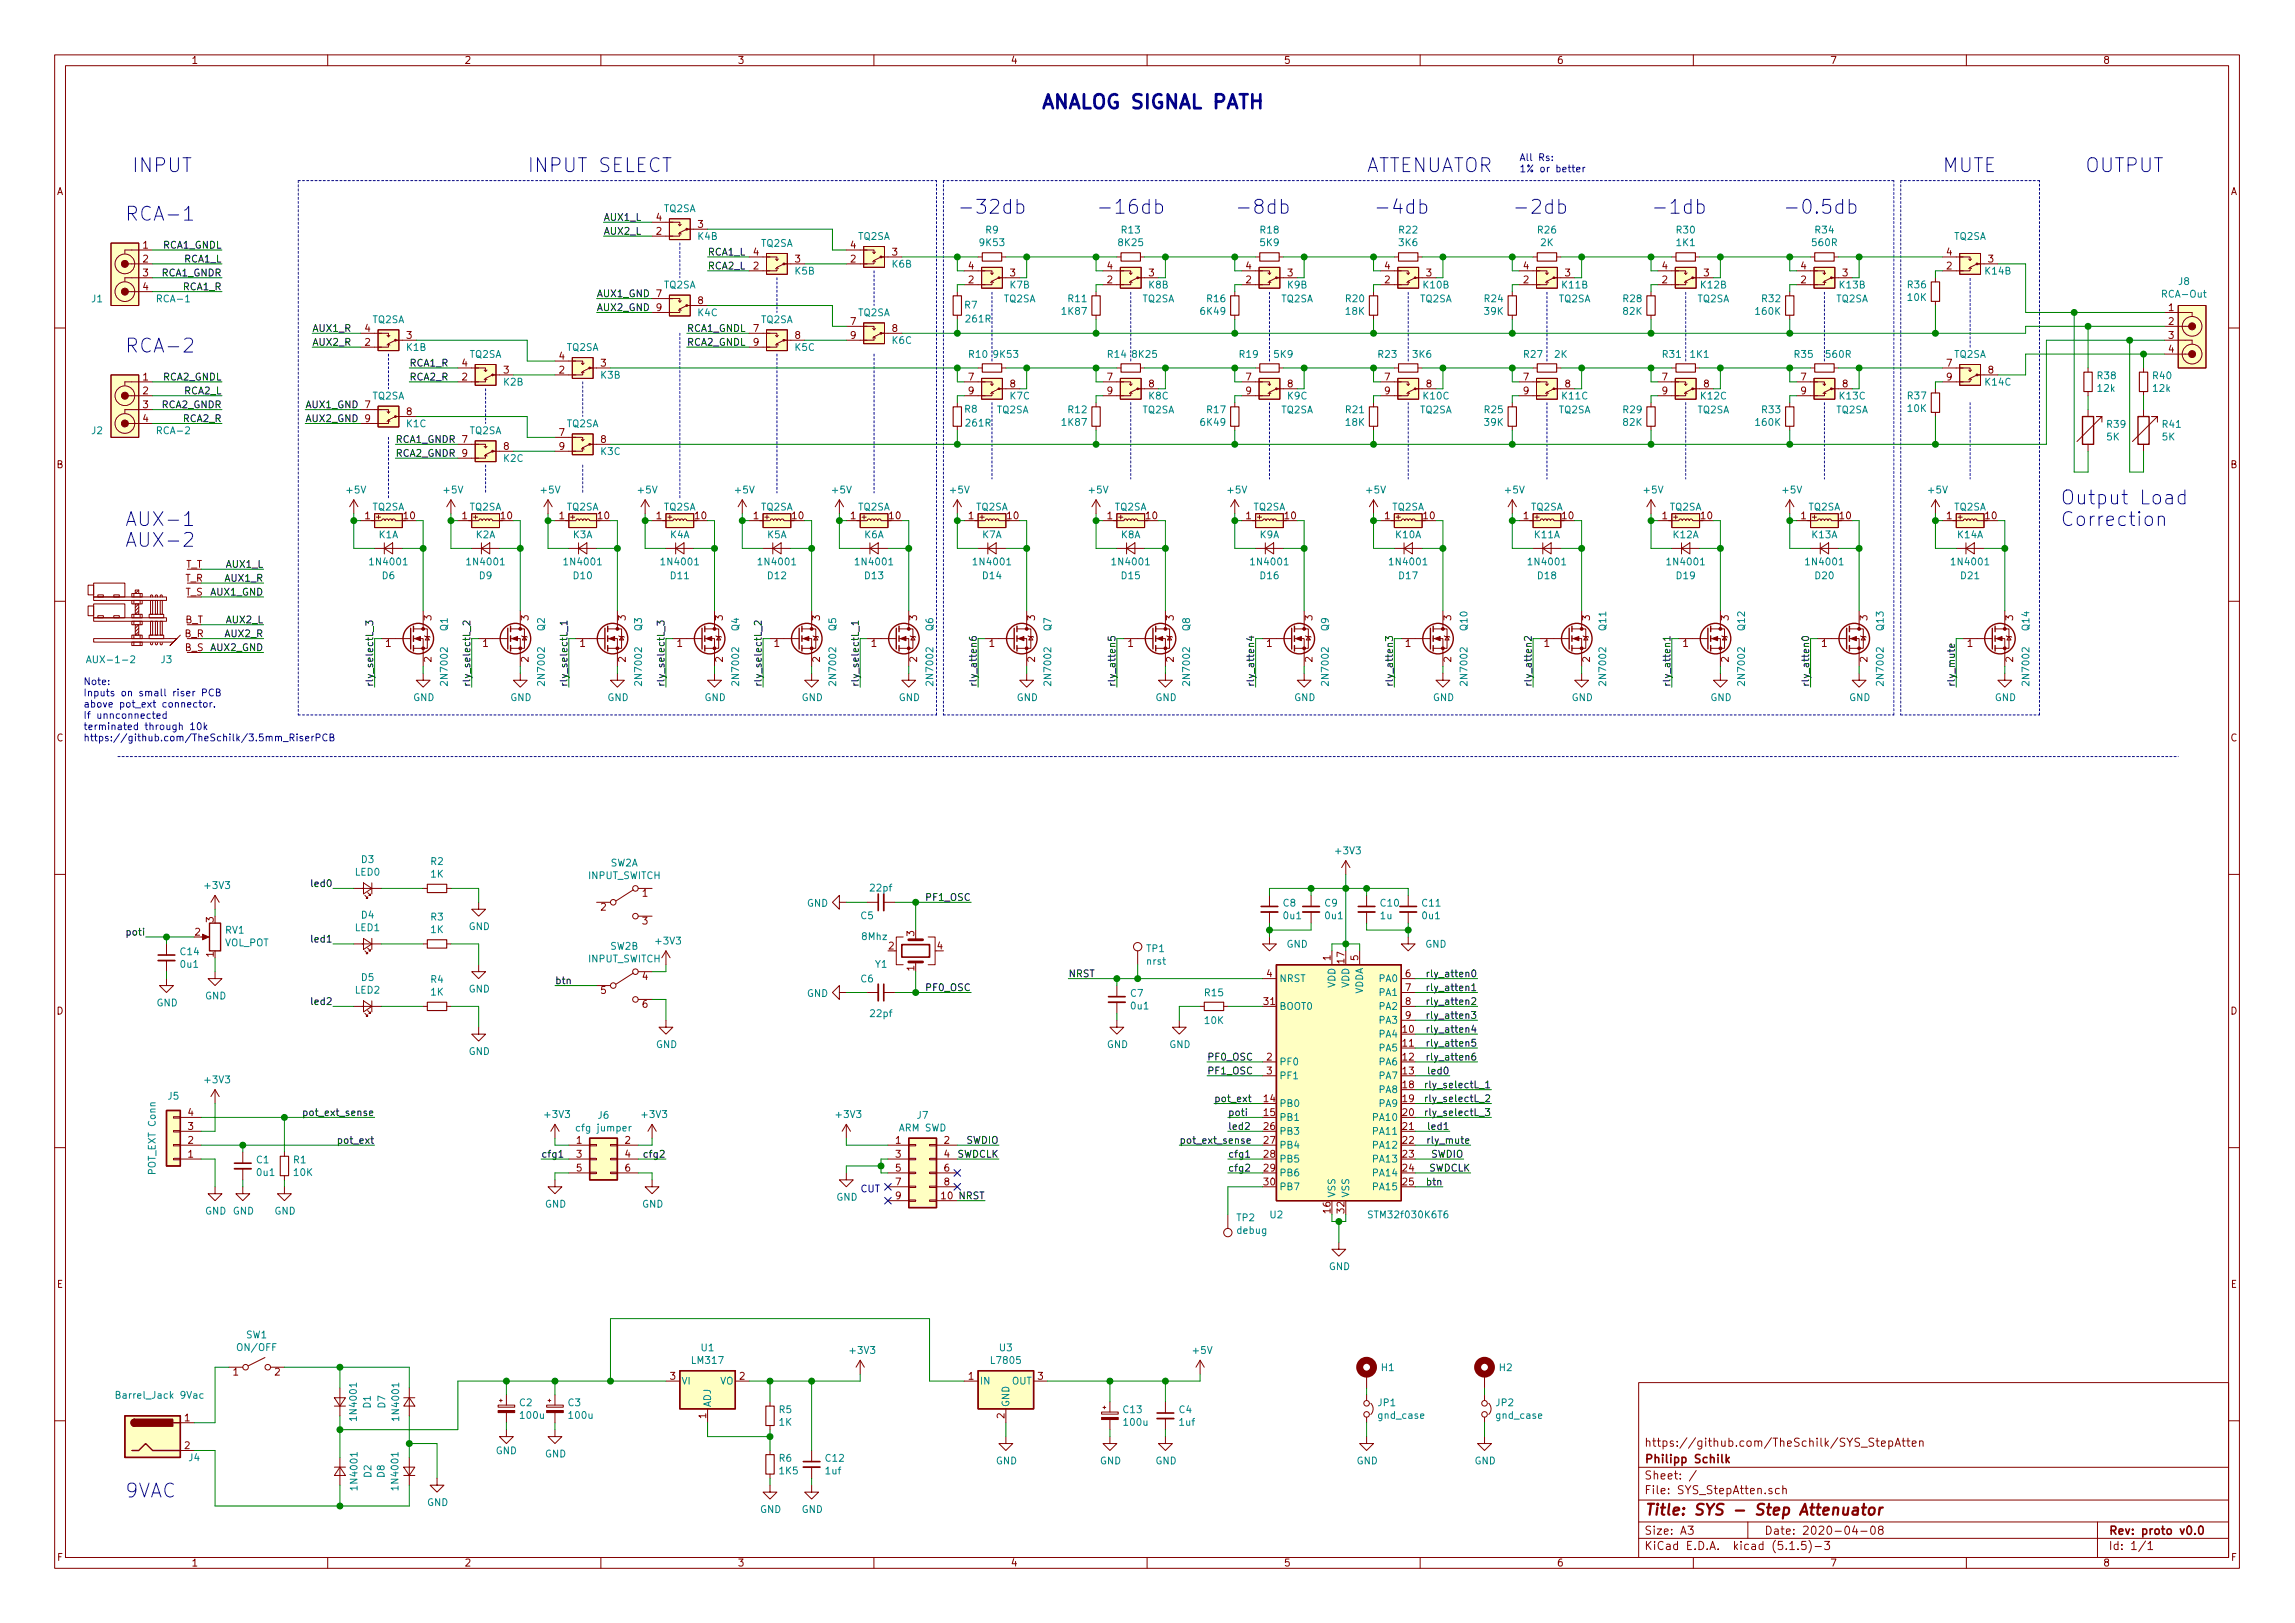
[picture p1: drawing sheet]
<svg xmlns="http://www.w3.org/2000/svg" width="420mm" height="297mm" viewBox="0 0 420 297" stroke-linecap="round" stroke-linejoin="round" font-family="sans-serif">
<defs><g id="words">
<g font-size="3.5" fill="#0000c2">
<text x="190.5" y="19.9">ANALOG SIGNAL PATH</text>
<text x="24.1" y="31.5">INPUT</text>
<text x="96.5" y="31.5">INPUT SELECT</text>
<text x="250.2" y="31.5">ATTENUATOR</text>
<text x="355.6" y="31.5">MUTE</text>
<text x="381.7" y="31.5">OUTPUT</text>
<text x="22.9" y="40.4">RCA-1</text>
<text x="175.3" y="39.2">-32db</text>
<text x="200.7" y="39.2">-16db</text>
<text x="226.1" y="39.2">-8db</text>
<text x="251.5" y="39.2">-4db</text>
<text x="276.9" y="39.2">-2db</text>
<text x="302.3" y="39.2">-1db</text>
<text x="326.4" y="39.2">-0.5db</text>
<text x="22.9" y="64.6">RCA-2</text>
<text x="377.2" y="92.3">Output Load</text>
<text x="22.9" y="96.3">AUX-1</text>
<text x="22.9" y="100.1">AUX-2</text>
<text x="377.2" y="96.3">Correction</text>
<text x="22.9" y="274.1">9VAC</text>
</g>
<text font-size="2.8" fill="#840000" x="301" y="277.3">Title: SYS - Step Attenuator</text>
<g font-size="2.1" fill="#840000">
<text x="301" y="267.8">Philipp Schilk</text>
<text x="301" y="264.8">https://github.com/TheSchilk/SYS_StepAtten</text>
<text x="301" y="273.5">File: SYS_StepAtten.sch</text>
<text x="301" y="270.8">Sheet: /</text>
<text x="301" y="280.9">Size: A3</text>
<text x="323" y="280.9">Date: 2020-04-08</text>
<text x="386" y="280.9">Rev: proto v0.0</text>
<text x="301" y="283.7">KiCad E.D.A. kicad (5.1.5)-3</text>
<text x="386" y="283.7">Id: 1/1</text>
</g>
<g font-size="1.8" fill="#840000">
<text x="35" y="11.7">1</text>
<text x="85" y="11.7">2</text>
<text x="135" y="11.7">3</text>
<text x="185" y="11.7">4</text>
<text x="235" y="11.7">5</text>
<text x="285" y="11.7">6</text>
<text x="335" y="11.7">7</text>
<text x="385" y="11.7">8</text>
<text x="10.4" y="35.7">A</text>
<text x="408.4" y="35.7">A</text>
<text x="120.2" y="40.4">4</text>
<text x="127.8" y="41.7">3</text>
<text x="26.2" y="45.5">1</text>
<text x="120.2" y="43">2</text>
<text x="137.9" y="46.8">4</text>
<text x="155.7" y="45.5">4</text>
<text x="163.3" y="46.8">3</text>
<text x="356.4" y="46.8">4</text>
<text x="26.2" y="48">2</text>
<text x="26.2" y="50.6">3</text>
<text x="26.2" y="53.1">4</text>
<text x="137.9" y="49.3">2</text>
<text x="145.6" y="48">3</text>
<text x="155.7" y="48">2</text>
<text x="177.3" y="51.9">2</text>
<text x="177.3" y="49.3">4</text>
<text x="184.9" y="50.6">3</text>
<text x="202.7" y="51.9">2</text>
<text x="202.7" y="49.3">4</text>
<text x="210.3" y="50.6">3</text>
<text x="228.1" y="51.9">2</text>
<text x="228.1" y="49.3">4</text>
<text x="235.7" y="50.6">3</text>
<text x="253.5" y="51.9">2</text>
<text x="253.5" y="49.3">4</text>
<text x="261.1" y="50.6">3</text>
<text x="278.9" y="51.9">2</text>
<text x="278.9" y="49.3">4</text>
<text x="286.5" y="50.6">3</text>
<text x="304.3" y="51.9">2</text>
<text x="304.3" y="49.3">4</text>
<text x="311.9" y="50.6">3</text>
<text x="329.7" y="51.9">2</text>
<text x="329.7" y="49.3">4</text>
<text x="337.3" y="50.6">3</text>
<text x="356.4" y="49.3">2</text>
<text x="364" y="48">3</text>
<text x="120.2" y="54.4">7</text>
<text x="120.2" y="56.9">9</text>
<text x="127.8" y="55.7">8</text>
<text x="155.7" y="59.5">7</text>
<text x="397" y="56.9">1</text>
<text x="397" y="59.5">2</text>
<text x="66.8" y="63.3">2</text>
<text x="66.8" y="60.7">4</text>
<text x="74.4" y="62">3</text>
<text x="102.4" y="65.8">4</text>
<text x="137.9" y="60.7">7</text>
<text x="137.9" y="63.3">9</text>
<text x="145.6" y="62">8</text>
<text x="155.7" y="62">9</text>
<text x="163.3" y="60.7">8</text>
<text x="397" y="62">3</text>
<text x="397" y="64.6">4</text>
<text x="26.2" y="69.6">1</text>
<text x="84.6" y="69.6">2</text>
<text x="84.6" y="67.1">4</text>
<text x="92.2" y="68.4">3</text>
<text x="102.4" y="68.4">2</text>
<text x="110" y="67.1">3</text>
<text x="177.3" y="69.6">7</text>
<text x="184.9" y="70.9">8</text>
<text x="202.7" y="69.6">7</text>
<text x="210.3" y="70.9">8</text>
<text x="228.1" y="69.6">7</text>
<text x="235.7" y="70.9">8</text>
<text x="253.5" y="69.6">7</text>
<text x="261.1" y="70.9">8</text>
<text x="278.9" y="69.6">7</text>
<text x="286.5" y="70.9">8</text>
<text x="304.3" y="69.6">7</text>
<text x="311.9" y="70.9">8</text>
<text x="329.7" y="69.6">7</text>
<text x="337.3" y="70.9">8</text>
<text x="356.4" y="67.1">7</text>
<text x="356.4" y="69.6">9</text>
<text x="364" y="68.4">8</text>
<text x="26.2" y="72.2">2</text>
<text x="26.2" y="74.7">3</text>
<text x="26.2" y="77.3">4</text>
<text x="66.8" y="74.7">7</text>
<text x="66.8" y="77.3">9</text>
<text x="74.4" y="76">8</text>
<text x="177.3" y="72.2">9</text>
<text x="202.7" y="72.2">9</text>
<text x="228.1" y="72.2">9</text>
<text x="253.5" y="72.2">9</text>
<text x="278.9" y="72.2">9</text>
<text x="304.3" y="72.2">9</text>
<text x="329.7" y="72.2">9</text>
<text x="84.6" y="81.1">7</text>
<text x="84.6" y="83.6">9</text>
<text x="92.2" y="82.3">8</text>
<text x="102.4" y="79.8">7</text>
<text x="102.4" y="82.3">9</text>
<text x="110" y="81.1">8</text>
<text x="10.4" y="85.7">B</text>
<text x="408.4" y="85.7">B</text>
<text x="66.8" y="95">1</text>
<text x="74" y="95">10</text>
<text x="84.6" y="95">1</text>
<text x="91.7" y="95">10</text>
<text x="102.4" y="95">1</text>
<text x="109.5" y="95">10</text>
<text x="120.2" y="95">1</text>
<text x="127.3" y="95">10</text>
<text x="137.9" y="95">1</text>
<text x="145.1" y="95">10</text>
<text x="155.7" y="95">1</text>
<text x="162.9" y="95">10</text>
<text x="177.3" y="95">1</text>
<text x="184.5" y="95">10</text>
<text x="202.7" y="95">1</text>
<text x="209.9" y="95">10</text>
<text x="228.1" y="95">1</text>
<text x="235.3" y="95">10</text>
<text x="253.5" y="95">1</text>
<text x="260.7" y="95">10</text>
<text x="278.9" y="95">1</text>
<text x="286.1" y="95">10</text>
<text x="304.3" y="95">1</text>
<text x="311.5" y="95">10</text>
<text x="329.7" y="95">1</text>
<text x="336.9" y="95">10</text>
<text x="356.4" y="95">1</text>
<text x="363.5" y="95">10</text>
<text x="33.9" y="106.5">T_R</text>
<text x="34" y="103.9">T_T</text>
<text x="33.9" y="109">T_S</text>
<text x="79" y="113.5" transform="rotate(-90 79 113.5)">3</text>
<text x="96.8" y="113.5" transform="rotate(-90 96.8 113.5)">3</text>
<text x="114.6" y="113.5" transform="rotate(-90 114.6 113.5)">3</text>
<text x="132.3" y="113.5" transform="rotate(-90 132.3 113.5)">3</text>
<text x="150.1" y="113.5" transform="rotate(-90 150.1 113.5)">3</text>
<text x="167.9" y="113.5" transform="rotate(-90 167.9 113.5)">3</text>
<text x="189.5" y="113.5" transform="rotate(-90 189.5 113.5)">3</text>
<text x="214.9" y="113.5" transform="rotate(-90 214.9 113.5)">3</text>
<text x="240.3" y="113.5" transform="rotate(-90 240.3 113.5)">3</text>
<text x="265.7" y="113.5" transform="rotate(-90 265.7 113.5)">3</text>
<text x="291.1" y="113.5" transform="rotate(-90 291.1 113.5)">3</text>
<text x="316.5" y="113.5" transform="rotate(-90 316.5 113.5)">3</text>
<text x="341.9" y="113.5" transform="rotate(-90 341.9 113.5)">3</text>
<text x="368.6" y="113.5" transform="rotate(-90 368.6 113.5)">3</text>
<text x="33.8" y="116.6">B_R</text>
<text x="33.9" y="119.2">B_S</text>
<text x="33.9" y="114.1">B_T</text>
<text x="70.6" y="118.4">1</text>
<text x="88.4" y="118.4">1</text>
<text x="106.2" y="118.4">1</text>
<text x="124" y="118.4">1</text>
<text x="141.8" y="118.4">1</text>
<text x="159.5" y="118.4">1</text>
<text x="181.1" y="118.4">1</text>
<text x="206.5" y="118.4">1</text>
<text x="231.9" y="118.4">1</text>
<text x="257.3" y="118.4">1</text>
<text x="282.7" y="118.4">1</text>
<text x="308.1" y="118.4">1</text>
<text x="333.5" y="118.4">1</text>
<text x="360.2" y="118.4">1</text>
<text x="79" y="121.2" transform="rotate(-90 79 121.2)">2</text>
<text x="96.8" y="121.2" transform="rotate(-90 96.8 121.2)">2</text>
<text x="114.6" y="121.2" transform="rotate(-90 114.6 121.2)">2</text>
<text x="132.3" y="121.2" transform="rotate(-90 132.3 121.2)">2</text>
<text x="150.1" y="121.2" transform="rotate(-90 150.1 121.2)">2</text>
<text x="167.9" y="121.2" transform="rotate(-90 167.9 121.2)">2</text>
<text x="189.5" y="121.2" transform="rotate(-90 189.5 121.2)">2</text>
<text x="214.9" y="121.2" transform="rotate(-90 214.9 121.2)">2</text>
<text x="240.3" y="121.2" transform="rotate(-90 240.3 121.2)">2</text>
<text x="265.7" y="121.2" transform="rotate(-90 265.7 121.2)">2</text>
<text x="291.1" y="121.2" transform="rotate(-90 291.1 121.2)">2</text>
<text x="316.5" y="121.2" transform="rotate(-90 316.5 121.2)">2</text>
<text x="341.9" y="121.2" transform="rotate(-90 341.9 121.2)">2</text>
<text x="368.6" y="121.2" transform="rotate(-90 368.6 121.2)">2</text>
<text x="10.4" y="135.7">C</text>
<text x="408.4" y="135.7">C</text>
<text x="110" y="166.7">2</text>
<text x="117.6" y="164.1">1</text>
<text x="35.7" y="171.2">2</text>
<text x="39.1" y="168.8" transform="rotate(-90 39.1 168.8)">3</text>
<text x="117.6" y="169.2">3</text>
<text x="162.7" y="173.8">2</text>
<text x="167.4" y="171.3" transform="rotate(-90 167.4 171.3)">3</text>
<text x="171.6" y="173.8">4</text>
<text x="39.1" y="175.1" transform="rotate(-90 39.1 175.1)">1</text>
<text x="117.6" y="179.4">4</text>
<text x="167.4" y="177.7" transform="rotate(-90 167.4 177.7)">1</text>
<text x="231.9" y="178.9">4</text>
<text x="243.6" y="175.8" transform="rotate(-90 243.6 175.8)">1</text>
<text x="246.1" y="176.3" transform="rotate(-90 246.1 176.3)">17</text>
<text x="248.7" y="175.8" transform="rotate(-90 248.7 175.8)">5</text>
<text x="257.3" y="178.9">6</text>
<text x="10.4" y="185.7">D</text>
<text x="110" y="181.9">5</text>
<text x="117.6" y="184.4">6</text>
<text x="231.4" y="183.9">31</text>
<text x="257.3" y="181.4">7</text>
<text x="257.3" y="183.9">8</text>
<text x="408.4" y="185.7">D</text>
<text x="256.8" y="189">10</text>
<text x="256.8" y="191.6">11</text>
<text x="257.3" y="186.5">9</text>
<text x="231.9" y="194.1">2</text>
<text x="231.9" y="196.6">3</text>
<text x="256.8" y="194.1">12</text>
<text x="256.8" y="196.6">13</text>
<text x="231.4" y="201.7">14</text>
<text x="256.8" y="199.2">18</text>
<text x="256.8" y="201.7">19</text>
<text x="34.4" y="209.3">2</text>
<text x="34.4" y="206.8">3</text>
<text x="34.4" y="204.3">4</text>
<text x="105.6" y="209.3">1</text>
<text x="114.5" y="209.3">2</text>
<text x="164" y="209.3">1</text>
<text x="172.9" y="209.3">2</text>
<text x="231.4" y="204.3">15</text>
<text x="231.4" y="206.8">26</text>
<text x="231.4" y="209.3">27</text>
<text x="256.8" y="204.3">20</text>
<text x="256.8" y="206.8">21</text>
<text x="256.8" y="209.3">22</text>
<text x="34.4" y="211.9">1</text>
<text x="105.6" y="211.9">3</text>
<text x="105.6" y="214.4">5</text>
<text x="114.5" y="211.9">4</text>
<text x="114.5" y="214.4">6</text>
<text x="164" y="211.9">3</text>
<text x="164" y="214.4">5</text>
<text x="172.9" y="211.9">4</text>
<text x="172.9" y="214.4">6</text>
<text x="231.4" y="211.9">28</text>
<text x="231.4" y="214.4">29</text>
<text x="256.8" y="211.9">23</text>
<text x="256.8" y="214.4">24</text>
<text x="164" y="217">7</text>
<text x="164" y="219.5">9</text>
<text x="172.9" y="217">8</text>
<text x="231.4" y="217">30</text>
<text x="243.6" y="222" transform="rotate(-90 243.6 222)">16</text>
<text x="246.1" y="222" transform="rotate(-90 246.1 222)">32</text>
<text x="256.8" y="217">25</text>
<text x="10.4" y="235.7">E</text>
<text x="408.4" y="235.7">E</text>
<text x="42.7" y="251.8">1</text>
<text x="50.3" y="251.8">2</text>
<text x="122.7" y="252.5">3</text>
<text x="135.4" y="252.5">2</text>
<text x="177.3" y="252.5">1</text>
<text x="190" y="252.5">3</text>
<text x="33.8" y="260.1">1</text>
<text x="129.3" y="259.6" transform="rotate(-90 129.3 259.6)">1</text>
<text x="183.9" y="259.6" transform="rotate(-90 183.9 259.6)">2</text>
<text x="33.8" y="265.2">2</text>
<text x="10.5" y="285.7">F</text>
<text x="35" y="286.7">1</text>
<text x="85" y="286.7">2</text>
<text x="135" y="286.7">3</text>
<text x="185" y="286.7">4</text>
<text x="235" y="286.7">5</text>
<text x="285" y="286.7">6</text>
<text x="335" y="286.7">7</text>
<text x="385" y="286.7">8</text>
<text x="408.5" y="285.7">F</text>
</g>
<g font-size="1.8" fill="#0000c2">
<text x="278.1" y="29.5">All Rs:</text>
<text x="278.1" y="31.5">1% or better</text>
<text x="15.2" y="125.4">Note:</text>
<text x="15.2" y="127.4">Inputs on small riser PCB</text>
<text x="15.2" y="129.5">above pot_ext connector.</text>
<text x="15.2" y="131.6">If unnconnected</text>
<text x="15.2" y="133.6">terminated through 10k</text>
<text x="15.2" y="135.7">https://github.com/TheSchilk/3.5mm_RiserPCB</text>
<text x="157.5" y="218.2">CUT</text>
</g>
<g font-size="1.8">
<text x="110.5" y="40.4">AUX1_L</text>
<text x="29.8" y="45.5">RCA1_GNDL</text>
<text x="110.5" y="43">AUX2_L</text>
<text x="129.5" y="46.8">RCA1_L</text>
<text x="29.6" y="50.6">RCA1_GNDR</text>
<text x="33.6" y="53.1">RCA1_R</text>
<text x="33.8" y="48">RCA1_L</text>
<text x="129.5" y="49.3">RCA2_L</text>
<text x="109.2" y="56.9">AUX2_GND</text>
<text x="109.2" y="54.4">AUX1_GND</text>
<text x="57.1" y="60.7">AUX1_R</text>
<text x="57.1" y="63.3">AUX2_R</text>
<text x="125.7" y="60.7">RCA1_GNDL</text>
<text x="125.7" y="63.3">RCA2_GNDL</text>
<text x="29.8" y="69.6">RCA2_GNDL</text>
<text x="74.9" y="67.1">RCA1_R</text>
<text x="74.9" y="69.6">RCA2_R</text>
<text x="29.6" y="74.7">RCA2_GNDR</text>
<text x="33.6" y="77.3">RCA2_R</text>
<text x="33.8" y="72.2">RCA2_L</text>
<text x="55.9" y="74.7">AUX1_GND</text>
<text x="55.9" y="77.3">AUX2_GND</text>
<text x="72.4" y="83.6">RCA2_GNDR</text>
<text x="72.4" y="81.1">RCA1_GNDR</text>
<text x="41.3" y="106.5">AUX1_R</text>
<text x="41.5" y="103.9">AUX1_L</text>
<text x="38.6" y="109">AUX1_GND</text>
<text x="38.6" y="119.2">AUX2_GND</text>
<text x="41.3" y="116.6">AUX2_R</text>
<text x="41.5" y="114.1">AUX2_L</text>
<text x="68.3" y="125.8" transform="rotate(-90 68.3 125.8)">rly_selectL_3</text>
<text x="86.1" y="125.8" transform="rotate(-90 86.1 125.8)">rly_selectL_2</text>
<text x="103.9" y="125.8" transform="rotate(-90 103.9 125.8)">rly_selectL_1</text>
<text x="121.7" y="125.8" transform="rotate(-90 121.7 125.8)">rly_selectL_3</text>
<text x="139.4" y="125.8" transform="rotate(-90 139.4 125.8)">rly_selectL_2</text>
<text x="157.2" y="125.8" transform="rotate(-90 157.2 125.8)">rly_selectL_1</text>
<text x="178.8" y="125.8" transform="rotate(-90 178.8 125.8)">rly_atten6</text>
<text x="204.2" y="125.8" transform="rotate(-90 204.2 125.8)">rly_atten5</text>
<text x="229.6" y="125.8" transform="rotate(-90 229.6 125.8)">rly_atten4</text>
<text x="255" y="125.8" transform="rotate(-90 255 125.8)">rly_atten3</text>
<text x="280.4" y="125.8" transform="rotate(-90 280.4 125.8)">rly_atten2</text>
<text x="305.8" y="125.8" transform="rotate(-90 305.8 125.8)">rly_atten1</text>
<text x="331.2" y="125.8" transform="rotate(-90 331.2 125.8)">rly_atten0</text>
<text x="357.9" y="125.8" transform="rotate(-90 357.9 125.8)">rly_mute</text>
<text x="57.4" y="162.3">led0</text>
<text x="169.7" y="164.9">PF1_OSC</text>
<text x="23.4" y="171.2">poti</text>
<text x="57.4" y="172.5">led1</text>
<text x="195.6" y="178.9">NRST</text>
<text x="262.2" y="178.9">rly_atten0</text>
<text x="57.4" y="183.9">led2</text>
<text x="101.6" y="180.1">btn</text>
<text x="169.7" y="181.4">PF0_OSC</text>
<text x="262.2" y="181.4">rly_atten1</text>
<text x="262.2" y="183.9">rly_atten2</text>
<text x="262.2" y="186.5">rly_atten3</text>
<text x="262.2" y="191.6">rly_atten5</text>
<text x="262.2" y="189">rly_atten4</text>
<text x="221" y="194.1">PF0_OSC</text>
<text x="221" y="196.6">PF1_OSC</text>
<text x="261.9" y="196.6">led0</text>
<text x="262.2" y="194.1">rly_atten6</text>
<text x="222.2" y="201.7">pot_ext</text>
<text x="261.8" y="201.7">rly_selectL_2</text>
<text x="261.8" y="199.2">rly_selectL_1</text>
<text x="56.3" y="204.3">pot_ext_sense</text>
<text x="62.3" y="209.3">pot_ext</text>
<text x="176.9" y="209.3">SWDIO</text>
<text x="215.9" y="209.3">pot_ext_sense</text>
<text x="224.8" y="204.3">poti</text>
<text x="224.8" y="206.8">led2</text>
<text x="261.8" y="204.3">rly_selectL_3</text>
<text x="261.9" y="209.3">rly_mute</text>
<text x="261.9" y="206.8">led1</text>
<text x="99.1" y="211.9">cfg1</text>
<text x="118.3" y="211.9">cfg2</text>
<text x="175.1" y="211.9">SWDCLK</text>
<text x="224.8" y="211.9">cfg1</text>
<text x="224.8" y="214.4">cfg2</text>
<text x="261.5" y="214.4">SWDCLK</text>
<text x="262" y="211.9">SWDIO</text>
<text x="172.4" y="219.5">10 NRST</text>
<text x="261.4" y="217">btn</text>
</g>
<g font-size="1.8" fill="#008484">
<text x="121.5" y="38.8">TQ2SA</text>
<text x="127.8" y="43.9">K4B</text>
<text x="139.3" y="45.2">TQ2SA</text>
<text x="157.1" y="43.9">TQ2SA</text>
<text x="179.5" y="45">9K53</text>
<text x="180.5" y="42.7">R9</text>
<text x="204.9" y="45">8K25</text>
<text x="205.4" y="42.7">R13</text>
<text x="230.8" y="42.7">R18</text>
<text x="230.8" y="45">5K9</text>
<text x="256.2" y="42.7">R22</text>
<text x="256.2" y="45">3K6</text>
<text x="281.6" y="42.7">R26</text>
<text x="282.1" y="45">2K</text>
<text x="307" y="42.7">R30</text>
<text x="307" y="45">1K1</text>
<text x="331.9" y="45">560R</text>
<text x="332.4" y="42.7">R34</text>
<text x="357.7" y="43.9">TQ2SA</text>
<text x="121.5" y="52.8">TQ2SA</text>
<text x="145.6" y="50.3">K5B</text>
<text x="163.3" y="49">K6B</text>
<text x="184.9" y="52.8">K7B</text>
<text x="210.3" y="52.8">K8B</text>
<text x="235.7" y="52.8">K9B</text>
<text x="260.6" y="52.8">K10B</text>
<text x="286" y="52.8">K11B</text>
<text x="311.4" y="52.8">K12B</text>
<text x="336.8" y="52.8">K13B</text>
<text x="349.3" y="52.8">R36</text>
<text x="363.5" y="50.3">K14B</text>
<text x="398.9" y="52.2">J8</text>
<text x="16.8" y="55.3">J1</text>
<text x="29.1" y="55.3">RCA-1</text>
<text x="68.2" y="59.1">TQ2SA</text>
<text x="127.8" y="57.9">K4C</text>
<text x="139.3" y="59.1">TQ2SA</text>
<text x="157.1" y="57.9">TQ2SA</text>
<text x="176.6" y="56.5">R7</text>
<text x="177" y="59">261R</text>
<text x="183.7" y="55.3">TQ2SA</text>
<text x="194.5" y="57.6">1K87</text>
<text x="195.6" y="55.3">R11</text>
<text x="209.1" y="55.3">TQ2SA</text>
<text x="219.9" y="57.6">6K49</text>
<text x="221" y="55.3">R16</text>
<text x="234.5" y="55.3">TQ2SA</text>
<text x="246.4" y="55.3">R20</text>
<text x="246.4" y="57.6">18K</text>
<text x="259.9" y="55.3">TQ2SA</text>
<text x="271.8" y="55.3">R24</text>
<text x="271.8" y="57.6">39K</text>
<text x="285.3" y="55.3">TQ2SA</text>
<text x="297.2" y="55.3">R28</text>
<text x="297.2" y="57.6">82K</text>
<text x="310.7" y="55.3">TQ2SA</text>
<text x="321.5" y="57.6">160K</text>
<text x="322.6" y="55.3">R32</text>
<text x="336.1" y="55.3">TQ2SA</text>
<text x="349.3" y="55.1">10K</text>
<text x="396.1" y="54.5">RCA-Out</text>
<text x="74.4" y="64.2">K1B</text>
<text x="86" y="65.5">TQ2SA</text>
<text x="103.7" y="64.2">TQ2SA</text>
<text x="145.6" y="64.2">K5C</text>
<text x="163.3" y="63">K6C</text>
<text x="177.4" y="65.5">R10</text>
<text x="182" y="65.5">9K53</text>
<text x="202.8" y="65.5">R14</text>
<text x="207.4" y="65.5">8K25</text>
<text x="227" y="65.5">R19</text>
<text x="233.3" y="65.5">5K9</text>
<text x="252.4" y="65.5">R23</text>
<text x="258.7" y="65.5">3K6</text>
<text x="279" y="65.5">R27</text>
<text x="284.6" y="65.5">2K</text>
<text x="304.4" y="65.5">R31</text>
<text x="309.5" y="65.5">1K1</text>
<text x="328.6" y="65.5">R35</text>
<text x="334.4" y="65.5">560R</text>
<text x="357.7" y="65.5">TQ2SA</text>
<text x="92.2" y="70.6">K2B</text>
<text x="110" y="69.3">K3B</text>
<text x="363.5" y="70.6">K14C</text>
<text x="384" y="69.4">R38</text>
<text x="384.1" y="71.7">12k</text>
<text x="394.2" y="69.4">R40</text>
<text x="394.3" y="71.7">12k</text>
<text x="68.2" y="73.1">TQ2SA</text>
<text x="176.6" y="75.5">R8</text>
<text x="182.5" y="75.7">TQ2SA</text>
<text x="184.9" y="73.1">K7C</text>
<text x="194.5" y="77.9">1K87</text>
<text x="195.6" y="75.6">R12</text>
<text x="209.1" y="75.7">TQ2SA</text>
<text x="210.3" y="73.1">K8C</text>
<text x="219.9" y="77.9">6K49</text>
<text x="221" y="75.6">R17</text>
<text x="234.5" y="75.7">TQ2SA</text>
<text x="235.7" y="73.1">K9C</text>
<text x="246.4" y="75.6">R21</text>
<text x="246.4" y="77.9">18K</text>
<text x="259.9" y="75.7">TQ2SA</text>
<text x="260.6" y="73.1">K10C</text>
<text x="271.8" y="75.6">R25</text>
<text x="271.8" y="77.9">39K</text>
<text x="285.3" y="75.7">TQ2SA</text>
<text x="286" y="73.1">K11C</text>
<text x="297.2" y="75.6">R29</text>
<text x="297.2" y="77.9">82K</text>
<text x="310.7" y="75.7">TQ2SA</text>
<text x="311.4" y="73.1">K12C</text>
<text x="321.5" y="77.9">160K</text>
<text x="322.6" y="75.6">R33</text>
<text x="336.1" y="75.7">TQ2SA</text>
<text x="336.8" y="73.1">K13C</text>
<text x="349.3" y="73.1">R37</text>
<text x="349.3" y="75.4">10K</text>
<text x="16.8" y="79.5">J2</text>
<text x="29.1" y="79.5">RCA-2</text>
<text x="74.4" y="78.2">K1C</text>
<text x="86" y="79.5">TQ2SA</text>
<text x="103.7" y="78.2">TQ2SA</text>
<text x="110" y="83.3">K3C</text>
<text x="177" y="78.1">261R</text>
<text x="385.7" y="80.6">5K</text>
<text x="385.8" y="78.3">R39</text>
<text x="395.9" y="80.6">5K</text>
<text x="396" y="78.3">R41</text>
<text x="92.2" y="84.5">K2C</text>
<text x="63.6" y="90.3">+5V</text>
<text x="68.2" y="93.4">TQ2SA</text>
<text x="81.3" y="90.3">+5V</text>
<text x="86" y="93.4">TQ2SA</text>
<text x="99.1" y="90.3">+5V</text>
<text x="103.7" y="93.4">TQ2SA</text>
<text x="116.9" y="90.3">+5V</text>
<text x="121.5" y="93.4">TQ2SA</text>
<text x="134.7" y="90.3">+5V</text>
<text x="139.3" y="93.4">TQ2SA</text>
<text x="152.5" y="90.3">+5V</text>
<text x="157.1" y="93.4">TQ2SA</text>
<text x="174" y="90.3">+5V</text>
<text x="178.7" y="93.4">TQ2SA</text>
<text x="199.4" y="90.3">+5V</text>
<text x="204.1" y="93.4">TQ2SA</text>
<text x="224.8" y="90.3">+5V</text>
<text x="229.5" y="93.4">TQ2SA</text>
<text x="250.2" y="90.3">+5V</text>
<text x="254.9" y="93.4">TQ2SA</text>
<text x="275.6" y="90.3">+5V</text>
<text x="280.3" y="93.4">TQ2SA</text>
<text x="301" y="90.3">+5V</text>
<text x="305.7" y="93.4">TQ2SA</text>
<text x="326.4" y="90.3">+5V</text>
<text x="331.1" y="93.4">TQ2SA</text>
<text x="353.1" y="90.3">+5V</text>
<text x="357.7" y="93.4">TQ2SA</text>
<text x="69.4" y="98.5">K1A</text>
<text x="87.1" y="98.5">K2A</text>
<text x="104.9" y="98.5">K3A</text>
<text x="122.7" y="98.5">K4A</text>
<text x="140.5" y="98.5">K5A</text>
<text x="158.3" y="98.5">K6A</text>
<text x="179.9" y="98.5">K7A</text>
<text x="205.3" y="98.5">K8A</text>
<text x="230.7" y="98.5">K9A</text>
<text x="255.5" y="98.5">K10A</text>
<text x="280.9" y="98.5">K11A</text>
<text x="306.3" y="98.5">K12A</text>
<text x="331.7" y="98.5">K13A</text>
<text x="358.4" y="98.5">K14A</text>
<text x="68" y="103.5">1N4001</text>
<text x="70" y="106">D6</text>
<text x="85.8" y="103.5">1N4001</text>
<text x="87.8" y="106">D9</text>
<text x="103.6" y="103.5">1N4001</text>
<text x="105.1" y="106">D10</text>
<text x="121.4" y="103.5">1N4001</text>
<text x="122.8" y="106">D11</text>
<text x="139.1" y="103.5">1N4001</text>
<text x="140.6" y="106">D12</text>
<text x="156.9" y="103.5">1N4001</text>
<text x="158.4" y="106">D13</text>
<text x="178.5" y="103.5">1N4001</text>
<text x="180" y="106">D14</text>
<text x="203.9" y="103.5">1N4001</text>
<text x="205.4" y="106">D15</text>
<text x="229.3" y="103.5">1N4001</text>
<text x="230.8" y="106">D16</text>
<text x="254.7" y="103.5">1N4001</text>
<text x="256.2" y="106">D17</text>
<text x="280.1" y="103.5">1N4001</text>
<text x="281.6" y="106">D18</text>
<text x="305.5" y="103.5">1N4001</text>
<text x="307" y="106">D19</text>
<text x="330.9" y="103.5">1N4001</text>
<text x="332.4" y="106">D20</text>
<text x="357.6" y="103.5">1N4001</text>
<text x="359.1" y="106">D21</text>
<text x="82" y="115.4" transform="rotate(-90 82 115.4)">Q1</text>
<text x="99.7" y="115.4" transform="rotate(-90 99.7 115.4)">Q2</text>
<text x="117.5" y="115.4" transform="rotate(-90 117.5 115.4)">Q3</text>
<text x="135.3" y="115.4" transform="rotate(-90 135.3 115.4)">Q4</text>
<text x="153.1" y="115.4" transform="rotate(-90 153.1 115.4)">Q5</text>
<text x="170.9" y="115.4" transform="rotate(-90 170.9 115.4)">Q6</text>
<text x="192.5" y="115.4" transform="rotate(-90 192.5 115.4)">Q7</text>
<text x="217.9" y="115.4" transform="rotate(-90 217.9 115.4)">Q8</text>
<text x="243.3" y="115.4" transform="rotate(-90 243.3 115.4)">Q9</text>
<text x="268.7" y="115.3" transform="rotate(-90 268.7 115.3)">Q10</text>
<text x="294.1" y="115.3" transform="rotate(-90 294.1 115.3)">Q11</text>
<text x="319.5" y="115.3" transform="rotate(-90 319.5 115.3)">Q12</text>
<text x="344.9" y="115.3" transform="rotate(-90 344.9 115.3)">Q13</text>
<text x="371.5" y="115.3" transform="rotate(-90 371.5 115.3)">Q14</text>
<text x="16.9" y="121.4">AUX-1-2</text>
<text x="29.5" y="121.4">J3</text>
<text x="82" y="125.1" transform="rotate(-90 82 125.1)">2N7002</text>
<text x="99.7" y="125.1" transform="rotate(-90 99.7 125.1)">2N7002</text>
<text x="117.5" y="125.1" transform="rotate(-90 117.5 125.1)">2N7002</text>
<text x="135.3" y="125.1" transform="rotate(-90 135.3 125.1)">2N7002</text>
<text x="153.1" y="125.1" transform="rotate(-90 153.1 125.1)">2N7002</text>
<text x="170.9" y="125.1" transform="rotate(-90 170.9 125.1)">2N7002</text>
<text x="192.5" y="125.1" transform="rotate(-90 192.5 125.1)">2N7002</text>
<text x="217.9" y="125.1" transform="rotate(-90 217.9 125.1)">2N7002</text>
<text x="243.3" y="125.1" transform="rotate(-90 243.3 125.1)">2N7002</text>
<text x="268.7" y="125.1" transform="rotate(-90 268.7 125.1)">2N7002</text>
<text x="294.1" y="125.1" transform="rotate(-90 294.1 125.1)">2N7002</text>
<text x="319.5" y="125.1" transform="rotate(-90 319.5 125.1)">2N7002</text>
<text x="344.9" y="125.1" transform="rotate(-90 344.9 125.1)">2N7002</text>
<text x="371.5" y="125.1" transform="rotate(-90 371.5 125.1)">2N7002</text>
<text x="75.6" y="128.3">GND</text>
<text x="93.4" y="128.3">GND</text>
<text x="111.2" y="128.3">GND</text>
<text x="129" y="128.3">GND</text>
<text x="146.8" y="128.3">GND</text>
<text x="164.5" y="128.3">GND</text>
<text x="186.1" y="128.3">GND</text>
<text x="211.5" y="128.3">GND</text>
<text x="236.9" y="128.3">GND</text>
<text x="262.3" y="128.3">GND</text>
<text x="287.7" y="128.3">GND</text>
<text x="313.1" y="128.3">GND</text>
<text x="338.5" y="128.3">GND</text>
<text x="365.2" y="128.3">GND</text>
<text x="65" y="160.3">LED0</text>
<text x="66.2" y="157.9">D3</text>
<text x="78.9" y="158.3">R2</text>
<text x="78.9" y="160.6">1K</text>
<text x="107.7" y="160.9">INPUT_SWITCH</text>
<text x="111.8" y="158.6">SW2A</text>
<text x="244.7" y="156.3">+3V3</text>
<text x="37.7" y="162.7">+3V3</text>
<text x="147.7" y="165.9">GND</text>
<text x="159.5" y="163.2">22pf</text>
<text x="234.9" y="165.9">C8</text>
<text x="242.6" y="165.9">C9</text>
<text x="252.8" y="165.9">C10</text>
<text x="260.4" y="165.9">C11</text>
<text x="41.1" y="173.2">VOL_POT</text>
<text x="41.3" y="170.9">RV1</text>
<text x="65" y="170.4">LED1</text>
<text x="66.2" y="168.1">D4</text>
<text x="78.9" y="168.5">R3</text>
<text x="78.9" y="170.8">1K</text>
<text x="85.8" y="170.2">GND</text>
<text x="111.8" y="173.8">SW2B</text>
<text x="120.2" y="172.9">+3V3</text>
<text x="157.6" y="168.2">C5</text>
<text x="157.9" y="172">8Mhz</text>
<text x="235.1" y="168.2">0u1</text>
<text x="235.5" y="173.4">GND</text>
<text x="242.7" y="168.2">0u1</text>
<text x="252.8" y="168.2">1u</text>
<text x="260.5" y="168.2">0u1</text>
<text x="260.9" y="173.4">GND</text>
<text x="33.1" y="174.8">C14</text>
<text x="33.1" y="177.1">0u1</text>
<text x="66.2" y="179.5">D5</text>
<text x="78.9" y="179.9">R4</text>
<text x="107.7" y="176.1">INPUT_SWITCH</text>
<text x="157.6" y="179.8">C6</text>
<text x="160.3" y="177.1">Y1</text>
<text x="209.9" y="174.3">TP1</text>
<text x="210" y="176.6">nrst</text>
<text x="234.2" y="179.7">NRST</text>
<text x="252.6" y="179.7">PA0</text>
<text x="28.7" y="184.2">GND</text>
<text x="37.5" y="182.9">GND</text>
<text x="65" y="181.8">LED2</text>
<text x="78.9" y="182.2">1K</text>
<text x="85.8" y="181.6">GND</text>
<text x="147.7" y="182.5">GND</text>
<text x="207" y="182.4">C7</text>
<text x="207.1" y="184.7">0u1</text>
<text x="220.6" y="182.3">R15</text>
<text x="234.2" y="184.8">BOOT0</text>
<text x="244.5" y="180.8" transform="rotate(-90 244.5 180.8)">VDD</text>
<text x="247" y="180.8" transform="rotate(-90 247 180.8)">VDD</text>
<text x="249.6" y="182.1" transform="rotate(-90 249.6 182.1)">VDDA</text>
<text x="252.6" y="182.3">PA1</text>
<text x="252.6" y="184.8">PA2</text>
<text x="120.1" y="191.8">GND</text>
<text x="159.5" y="186.1">22pf</text>
<text x="202.6" y="191.8">GND</text>
<text x="214.1" y="191.8">GND</text>
<text x="220.6" y="187.4">10K</text>
<text x="252.6" y="189.9">PA4</text>
<text x="252.6" y="187.4">PA3</text>
<text x="85.8" y="193.1">GND</text>
<text x="234.2" y="195">PF0</text>
<text x="234.2" y="197.5">PF1</text>
<text x="252.6" y="192.4">PA5</text>
<text x="252.6" y="195">PA6</text>
<text x="252.6" y="197.5">PA7</text>
<text x="30.8" y="201.3">J5</text>
<text x="37.7" y="198.3">+3V3</text>
<text x="234.2" y="202.6">PB0</text>
<text x="252.6" y="200.1">PA8</text>
<text x="252.6" y="202.6">PA9</text>
<text x="99.9" y="204.6">+3V3</text>
<text x="106" y="207.1">cfg jumper</text>
<text x="109.5" y="204.8">J6</text>
<text x="117.7" y="204.6">+3V3</text>
<text x="153.2" y="204.6">+3V3</text>
<text x="164.6" y="207.1">ARM SWD</text>
<text x="167.9" y="204.8">J7</text>
<text x="234.2" y="205.1">PB1</text>
<text x="234.2" y="207.7">PB3</text>
<text x="251.6" y="205.1">PA10</text>
<text x="251.6" y="207.7">PA11</text>
<text x="28.5" y="214.8" transform="rotate(-90 28.5 214.8)">POT_EXT Conn</text>
<text x="47" y="212.9">C1</text>
<text x="47.1" y="215.2">0u1</text>
<text x="53.8" y="212.9">R1</text>
<text x="53.8" y="215.2">10K</text>
<text x="234.2" y="210.2">PB4</text>
<text x="234.2" y="212.8">PB5</text>
<text x="234.2" y="215.3">PB6</text>
<text x="251.6" y="210.2">PA12</text>
<text x="251.6" y="212.8">PA13</text>
<text x="251.6" y="215.3">PA14</text>
<text x="99.8" y="221">GND</text>
<text x="117.6" y="221">GND</text>
<text x="153.1" y="219.7">GND</text>
<text x="234.2" y="217.8">PB7</text>
<text x="244.5" y="219.2" transform="rotate(-90 244.5 219.2)">VSS</text>
<text x="247" y="219.2" transform="rotate(-90 247 219.2)">VSS</text>
<text x="251.6" y="217.8">PA15</text>
<text x="37.5" y="222.3">GND GND</text>
<text x="50.2" y="222.3">GND</text>
<text x="226.4" y="223.5">TP2</text>
<text x="226.5" y="225.8">debug</text>
<text x="232.6" y="223">U2</text>
<text x="251" y="223">STM32f030K6T6</text>
<text x="243.3" y="232.4">GND</text>
<text x="45.1" y="244.9">SW1</text>
<text x="43.7" y="247.3">ON/OFF</text>
<text x="126.8" y="249.6">LM317</text>
<text x="128.4" y="247.3">U1</text>
<text x="155.8" y="247.8">+3V3</text>
<text x="181.7" y="249.6">L7805</text>
<text x="183" y="247.3">U3</text>
<text x="218.5" y="247.8">+5V</text>
<text x="253" y="250.9">H1</text>
<text x="274.5" y="250.9">H2</text>
<text x="21.9" y="256">Barrel_Jack 9Vac</text>
<text x="67.9" y="257.7" transform="rotate(-90 67.9 257.7)">D1</text>
<text x="70.5" y="257.7" transform="rotate(-90 70.5 257.7)">D7</text>
<text x="95.1" y="257.4">C2</text>
<text x="104" y="257.4">C3</text>
<text x="124.7" y="253.4">VI</text>
<text x="130.2" y="257.6" transform="rotate(-90 130.2 257.6)">ADJ</text>
<text x="131.8" y="253.4">VO</text>
<text x="179.3" y="253.4">IN</text>
<text x="184.8" y="257.6" transform="rotate(-90 184.8 257.6)">GND</text>
<text x="185.2" y="253.4">OUT</text>
<text x="252.3" y="257.4">JP1</text>
<text x="273.9" y="257.4">JP2</text>
<text x="65.3" y="259.7" transform="rotate(-90 65.3 259.7)">1N4001</text>
<text x="73.1" y="259.7" transform="rotate(-90 73.1 259.7)">1N4001</text>
<text x="95.4" y="259.7">100u</text>
<text x="104.3" y="259.7">100u</text>
<text x="142.7" y="258.6">R5</text>
<text x="142.7" y="260.9">1K</text>
<text x="205.7" y="258.6">C13</text>
<text x="205.9" y="260.9">100u</text>
<text x="215.9" y="258.6">C4</text>
<text x="216" y="260.9">1uf</text>
<text x="252.5" y="259.7">gnd_case</text>
<text x="274.1" y="259.7">gnd_case</text>
<text x="34.6" y="267.4">J4</text>
<text x="90.8" y="266.2">GND</text>
<text x="99.8" y="266.7">GND</text>
<text x="142.7" y="267.5">R6</text>
<text x="142.7" y="269.8">1K5</text>
<text x="151.2" y="267.5">C12</text>
<text x="151.2" y="269.8">1uf</text>
<text x="182.3" y="268">GND</text>
<text x="201.4" y="268">GND</text>
<text x="211.5" y="268">GND</text>
<text x="248.4" y="268">GND</text>
<text x="270" y="268">GND</text>
<text x="65.5" y="272.4" transform="rotate(-90 65.5 272.4)">1N4001</text>
<text x="68" y="270.4" transform="rotate(-90 68 270.4)">D2</text>
<text x="70.4" y="270.4" transform="rotate(-90 70.4 270.4)">D8</text>
<text x="72.9" y="272.4" transform="rotate(-90 72.9 272.4)">1N4001</text>
<text x="78.2" y="275.6">GND</text>
<text x="139.1" y="276.9">GND</text>
<text x="146.8" y="276.9">GND</text>
</g>
<g font-size="1.4" fill="#840000">
<text x="69.7" y="95.1" transform="rotate(-90 69.7 95.1)">+</text>
<text x="87.5" y="95.1" transform="rotate(-90 87.5 95.1)">+</text>
<text x="105.3" y="95.1" transform="rotate(-90 105.3 95.1)">+</text>
<text x="123.1" y="95.1" transform="rotate(-90 123.1 95.1)">+</text>
<text x="140.8" y="95.1" transform="rotate(-90 140.8 95.1)">+</text>
<text x="158.6" y="95.1" transform="rotate(-90 158.6 95.1)">+</text>
<text x="180.2" y="95.1" transform="rotate(-90 180.2 95.1)">+</text>
<text x="205.6" y="95.1" transform="rotate(-90 205.6 95.1)">+</text>
<text x="231" y="95.1" transform="rotate(-90 231 95.1)">+</text>
<text x="256.4" y="95.1" transform="rotate(-90 256.4 95.1)">+</text>
<text x="281.8" y="95.1" transform="rotate(-90 281.8 95.1)">+</text>
<text x="307.2" y="95.1" transform="rotate(-90 307.2 95.1)">+</text>
<text x="332.6" y="95.1" transform="rotate(-90 332.6 95.1)">+</text>
<text x="359.3" y="95.1" transform="rotate(-90 359.3 95.1)">+</text>
</g>
</g></defs>
<g fill="none" stroke="#840000" stroke-width=".18">
<path d="M10 10h400v277h-400zM12 12h396v273.1h-396zM60 10v2M110 10v2M160 10v2M210 10v2M260 10v2M310 10v2M360 10v2M20.3 44.5h5.1v11.4h-5.1zM22.9 48.3h5M22.9 53.4h5"/>
<path d="M27.9 50.8h-5v.7M27.9 45.8h-5v.6M119.4 57.2h3.8M119.4 54.6h3.8M119.4 43.2h3.8M119.4 40.7h3.8M122.6 54h3.8v3.8h-3.8zM122.6 40h3.8v3.9h-3.8zM122.6 54.6h1.9v.7M122.6 40.7h1.9v.6M124.2 55l.3 .3M124.2 41.1l.3 .2"/>
<path d="M124.5 56.6v.6h-1.9M124.5 42.6v.6h-1.9M124.5 56.6l-.3 .2M124.5 56.6l.2 .2M124.5 42.6l-.3 .2M124.5 42.6l.2 .2M124.7 55l-.2 .3M124.7 41.1l-.2 .2M125.7 55.9h3.8M125.7 41.9h3.8M126.4 55.9h-.7l-1.2 .7M126.4 41.9h-.7l-1.2 .7"/>
<path d="M137.2 49.6h3.8M137.2 47h3.8M140.3 46.4h3.8v3.8h-3.8zM140.3 47h1.9v.7M142 47.4l.2 .3M142.2 48.9v.7h-1.9M142.2 48.9l-.2 .3M142.2 48.9l.3 .3M142.5 47.4l-.3 .3M143.5 48.3h3.8M144.1 48.3h-.6l-1.3 .6M154.9 59.7h3.8"/>
<path d="M154.9 48.3h3.8M154.9 45.8h3.8M158.1 59.1h3.8v3.8h-3.8zM158.1 45.1h3.8v3.8h-3.8zM158.1 59.7h1.9v.7M158.1 45.8h1.9v.6M159.8 46.1l.2 .3M160 47.7v.6h-1.9M160 47.7l-.2 .2M160 47.7l.3 .2M160.3 46.1l-.3 .3M161.3 47h3.8"/>
<path d="M161.9 47h-.6l-1.3 .7M175.3 53.4v.7M175.3 57.7v.8M176.5 52.1h3.8M176.5 49.6h3.8M179.1 47h.7M179.7 48.9h3.8v3.8h-3.8zM179.7 49.6h1.9v.6M181.4 49.9l.2 .3M181.6 51.5v.6h-1.9M181.6 51.5l-.2 .2M181.6 51.5l.3 .2"/>
<path d="M181.9 49.9l-.3 .3M182.9 50.8h3.8M183.4 47h.7M183.5 50.8h-.6l-1.3 .7M200.7 53.4v.7M200.7 57.7v.8M201.9 52.1h3.8M201.9 49.6h3.8M204.5 47h.7M205.1 48.9h3.8v3.8h-3.8zM205.1 49.6h1.9v.6M206.8 49.9l.2 .3"/>
<path d="M207 51.5v.6h-1.9M207 51.5l-.2 .2M207 51.5l.3 .2M207.3 49.9l-.3 .3M208.3 50.8h3.8M208.8 47h.7M208.9 50.8h-.6l-1.3 .7M226.1 53.4v.7M226.1 57.7v.8M227.3 52.1h3.8M227.3 49.6h3.8M229.9 47h.7"/>
<path d="M230.5 48.9h3.8v3.8h-3.8zM230.5 49.6h1.9v.6M232.2 49.9l.2 .3M232.4 51.5v.6h-1.9M232.4 51.5l-.2 .2M232.4 51.5l.3 .2M232.7 49.9l-.3 .3M233.7 50.8h3.8M234.2 47h.7M234.3 50.8h-.6l-1.3 .7M251.5 53.4v.7M251.5 57.7v.8"/>
<path d="M252.7 52.1h3.8M252.7 49.6h3.8M255.3 47h.7M255.9 48.9h3.8v3.8h-3.8zM255.9 49.6h1.9v.6M257.6 49.9l.2 .3M257.8 51.5v.6h-1.9M257.8 51.5l-.2 .2M257.8 51.5l.3 .2M258.1 49.9l-.3 .3M259.1 50.8h3.8M259.6 47h.7"/>
<path d="M259.7 50.8h-.6l-1.3 .7M276.9 53.4v.7M276.9 57.7v.8M278.1 52.1h3.8M278.1 49.6h3.8M280.7 47h.7M281.3 48.9h3.8v3.8h-3.8zM281.3 49.6h1.9v.6M283 49.9l.2 .3M283.2 51.5v.6h-1.9M283.2 51.5l-.2 .2M283.2 51.5l.3 .2"/>
<path d="M283.5 49.9l-.3 .3M284.5 50.8h3.8M285 47h.7M285.1 50.8h-.6l-1.3 .7M302.3 53.4v.7M302.3 57.7v.8M303.5 52.1h3.8M303.5 49.6h3.8M306.1 47h.7M306.7 48.9h3.8v3.8h-3.8zM306.7 49.6h1.9v.6M308.4 49.9l.2 .3"/>
<path d="M308.6 51.5v.6h-1.9M308.6 51.5l-.2 .2M308.6 51.5l.3 .2M308.9 49.9l-.3 .3M309.9 50.8h3.8M310.4 47h.7M310.5 50.8h-.6l-1.3 .7M327.7 53.4v.7M327.7 57.7v.8M328.9 52.1h3.8M328.9 49.6h3.8M331.5 47h.7"/>
<path d="M332.1 48.9h3.8v3.8h-3.8zM332.1 49.6h1.9v.6M333.8 49.9l.2 .3M334 51.5v.6h-1.9M334 51.5l-.2 .2M334 51.5l.3 .2M334.3 49.9l-.3 .3M335.3 50.8h3.8M335.8 47h.7M335.9 50.8h-.6l-1.3 .7M354.3 50.8v.8M354.3 55.2v.7"/>
<path d="M355.6 49.6h3.8M355.6 47h3.8M358.8 46.4h3.8v3.8h-3.8zM358.8 47h1.9v.7M360.4 47.4l.3 .3M360.7 48.9v.7h-1.9M360.7 48.9l-.3 .3M360.7 48.9l.2 .3M360.9 47.4l-.2 .3M361.9 48.3h3.9M362.6 48.3h-.7l-1.2 .6M396.2 57.2h5.1v.6"/>
<path d="M396.2 59.7h5.1M398.8 55.9h5.1v11.4h-5.1zM10 60h2M20.3 68.6h5.1v11.4h-5.1zM22.9 72.4h5M22.9 77.5h5M27.9 69.9h-5v.6M27.9 75h-5v.6M66 61h3.8M66 63.5h3.8M66 77.5h3.8M66 75h3.8"/>
<path d="M69.2 74.3h3.8v3.8h-3.8zM69.2 60.4h3.8v3.8h-3.8zM69.2 75h1.9v.6M69.2 61h1.9v.6M70.9 75.3l.2 .3M70.9 61.4l.2 .2M71.1 76.9v.6h-1.9M71.1 62.9v.6h-1.9M71.1 76.9l-.2 .2M71.1 76.9l.3 .2M71.1 62.9l-.2 .3M71.1 62.9l.3 .3"/>
<path d="M71.4 75.3l-.3 .3M71.4 61.4l-.3 .2M72.4 62.3h3.8M72.4 76.2h3.8M73 76.2h-.6l-1.3 .7M73 62.3h-.6l-1.3 .6M83.8 69.9h3.8M83.8 67.3h3.8M87 66.7h3.8v3.8h-3.8zM87 67.3h1.9v.7M88.6 67.7l.3 .3M88.9 69.3v.6h-1.9"/>
<path d="M88.9 69.3l-.3 .2M88.9 69.3l.3 .2M89.2 67.7l-.3 .3M90.2 68.6h3.8M90.8 68.6h-.6l-1.3 .7M101.6 68.6h3.8M101.6 66.1h3.8M104.8 79.4h3.8v3.8h-3.8zM104.8 65.4h3.8v3.9h-3.8zM104.8 66.1h1.9v.6M106.4 66.5l.3 .2M106.7 68v.6h-1.9"/>
<path d="M106.7 68l-.3 .2M106.7 68l.2 .2M106.9 66.5l-.2 .2M107.9 67.3h3.9M108.6 67.3h-.7l-1.2 .7M137.2 61h3.8M137.2 63.5h3.8M140.3 60.4h3.8v3.8h-3.8zM140.3 61h1.9v.6M142 61.4l.2 .2M142.2 62.9v.6h-1.9M142.2 62.9l-.2 .3"/>
<path d="M142.2 62.9l.3 .3M142.5 61.4l-.3 .2M143.5 62.3h3.8M144.1 62.3h-.6l-1.3 .6M154.9 62.3h3.8M159.8 60.1l.2 .3M160 61.6v.7h-1.9M160 61.6l-.2 .3M160 61.6l.3 .3M160.3 60.1l-.3 .3M161.3 61h3.8M161.9 61h-.6l-1.3 .6"/>
<path d="M175.3 73.7v.8M175.3 78v.8M176.5 72.4h3.8M176.5 69.9h3.8M179.1 67.3h.7M179.7 69.3h3.8v3.8h-3.8zM179.7 69.9h1.9v.6M181.4 70.3l.2 .2M181.6 71.8v.6h-1.9M181.6 71.8l-.2 .2M181.6 71.8l.3 .2M181.9 70.3l-.3 .2"/>
<path d="M182.9 71.2h3.8M183.4 67.3h.7M183.5 71.2h-.6l-1.3 .6M200.7 73.7v.8M200.7 78v.8M201.9 72.4h3.8M201.9 69.9h3.8M204.5 67.3h.7M205.1 69.3h3.8v3.8h-3.8zM205.1 69.9h1.9v.6M206.8 70.3l.2 .2M207 71.8v.6h-1.9"/>
<path d="M207 71.8l-.2 .2M207 71.8l.3 .2M207.3 70.3l-.3 .2M208.3 71.2h3.8M208.8 67.3h.7M208.9 71.2h-.6l-1.3 .6M226.1 73.7v.8M226.1 78v.8M227.3 72.4h3.8M227.3 69.9h3.8M229.9 67.3h.7M230.5 69.3h3.8v3.8h-3.8z"/>
<path d="M230.5 69.9h1.9v.6M232.2 70.3l.2 .2M232.4 71.8v.6h-1.9M232.4 71.8l-.2 .2M232.4 71.8l.3 .2M232.7 70.3l-.3 .2M233.7 71.2h3.8M234.2 67.3h.7M234.3 71.2h-.6l-1.3 .6M251.5 73.7v.8M251.5 78v.8M252.7 72.4h3.8"/>
<path d="M252.7 69.9h3.8M255.3 67.3h.7M255.9 69.3h3.8v3.8h-3.8zM255.9 69.9h1.9v.6M257.6 70.3l.2 .2M257.8 71.8v.6h-1.9M257.8 71.8l-.2 .2M257.8 71.8l.3 .2M258.1 70.3l-.3 .2M259.1 71.2h3.8M259.6 67.3h.7M259.7 71.2h-.6l-1.3 .6"/>
<path d="M276.9 73.7v.8M276.9 78v.8M278.1 72.4h3.8M278.1 69.9h3.8M280.7 67.3h.7M281.3 69.3h3.8v3.8h-3.8zM281.3 69.9h1.9v.6M283 70.3l.2 .2M283.2 71.8v.6h-1.9M283.2 71.8l-.2 .2M283.2 71.8l.3 .2M283.5 70.3l-.3 .2"/>
<path d="M284.5 71.2h3.8M285 67.3h.7M285.1 71.2h-.6l-1.3 .6M302.3 73.7v.8M302.3 78v.8M303.5 72.4h3.8M303.5 69.9h3.8M306.1 67.3h.7M306.7 69.3h3.8v3.8h-3.8zM306.7 69.9h1.9v.6M308.4 70.3l.2 .2M308.6 71.8v.6h-1.9"/>
<path d="M308.6 71.8l-.2 .2M308.6 71.8l.3 .2M308.9 70.3l-.3 .2M309.9 71.2h3.8M310.4 67.3h.7M310.5 71.2h-.6l-1.3 .6M327.7 73.7v.8M327.7 78v.8M328.9 72.4h3.8M328.9 69.9h3.8M331.5 67.3h.7M332.1 69.3h3.8v3.8h-3.8z"/>
<path d="M332.1 69.9h1.9v.6M333.8 70.3l.2 .2M334 71.8v.6h-1.9M334 71.8l-.2 .2M334 71.8l.3 .2M334.3 70.3l-.3 .2M335.3 71.2h3.8M335.8 67.3h.7M335.9 71.2h-.6l-1.3 .6M354.3 71.2v.7M354.3 75.5v.7M355.6 69.9h3.8"/>
<path d="M355.6 67.3h3.8M358.8 66.7h3.8v3.8h-3.8zM358.8 67.3h1.9v.7M360.4 67.7l.3 .3M360.7 69.3v.6h-1.9M360.7 69.3l-.3 .2M360.7 69.3l.2 .2M360.9 67.7l-.2 .3M361.9 68.6h3.9M362.6 68.6h-.7l-1.2 .7M382.3 67.3v.8M382.3 71.7v.7"/>
<path d="M382.3 75v1.2M384.8 77.3v-1.1h-1h1l-4.6 4.6M392.4 67.3v.8M392.4 71.7v.7M392.4 75v1.2M395 77.3v-1.1h-1h1l-4.6 4.6M396.2 62.3h5.1v.6M396.2 64.8h5.1M408 60h2M64.8 91.5l-.8 1.2M64.8 91.5v2.5M64.8 91.5l.7 1.2"/>
<path d="M66 95.3h2.6M68.6 94h5.1v2.6h-5.1zM69.9 95.3l.2-.3h.3l.1 .3M70.4 99.4v2M70.5 95.3l.2-.3h.3l.1 .3 .3-.3h.2l.2 .3 .2-.3h.3l.1 .3h1.3M82.5 91.5l-.7 1.2M82.5 91.5v2.5M82.5 91.5l.8 1.2M83.8 95.3h2.6M83.8 83.9h3.8M83.8 81.3h3.8M86.4 94h5v2.6h-5z"/>
<path d="M87 80.7h3.8v3.8h-3.8zM87 81.3h1.9v.7M87.7 95.3l.2-.3h.2l.2 .3M88.1 99.4v2M88.3 95.3l.2-.3h.3l.1 .3M88.6 81.7l.3 .3M88.9 83.2v.7h-1.9M88.9 83.2l-.3 .3M88.9 83.2l.3 .3M88.9 95.3l.3-.3h.2l.1 .3M89.2 81.7l-.3 .3M89.6 95.3l.2-.3h.2l.2 .3h1.2"/>
<path d="M90.2 82.6h3.8M90.8 82.6h-.6l-1.3 .6M100.3 91.5l-.7 1.2M100.3 91.5v2.5M100.3 91.5l.8 1.2M101.6 95.3h2.5M101.6 82.6h3.8M101.6 80h3.8M104.1 94h5.1v2.6h-5.1zM104.8 80h1.9v.7M105.4 95.3l.3-.3h.2l.1 .3M105.9 99.4v2"/>
<path d="M106.1 95.3l.2-.3h.3l.1 .3 .2-.3h.3l.1 .3 .3-.3h.2l.1 .3h1.3M106.4 80.4l.3 .3M106.7 82v.6h-1.9M106.7 82l-.3 .2M106.7 82l.2 .2M106.9 80.4l-.2 .3M107.9 81.3h3.9M108.6 81.3h-.7l-1.2 .7M118.1 91.5l-.8 1.2M118.1 91.5v2.5M118.1 91.5l.8 1.2M119.4 95.3h2.5"/>
<path d="M121.9 94h5.1v2.6h-5.1zM123.2 95.3l.2-.3h.3l.1 .3M123.7 99.4v2M123.9 95.3l.2-.3h.2l.2 .3M124.5 95.3l.2-.3h.3l.1 .3M125.1 95.3l.2-.3h.3l.1 .3h1.3M135.9 91.5l-.8 1.2M135.9 91.5v2.5M135.9 91.5l.8 1.2M137.2 95.3h2.5M139.7 94h5.1v2.6h-5.1zM141 95.3l.2-.3h.3l.1 .3 .3-.3h.2l.1 .3 .3-.3h.2l.2 .3 .2-.3h.3l.1 .3h1.3"/>
<path d="M141.5 99.4v2M153.7 91.5l-.8 1.2M153.7 91.5v2.5M153.7 91.5l.7 1.2M154.9 95.3h2.6M157.5 94h5.1v2.6h-5.1zM158.8 95.3l.2-.3h.3l.1 .3M159.3 99.4v2M159.4 95.3l.2-.3h.3l.1 .3M160 95.3l.3-.3h.2l.2 .3M160.7 95.3l.2-.3h.3l.1 .3h1.3M175.3 91.5l-.8 1.2"/>
<path d="M175.3 91.5v2.5M175.3 91.5l.7 1.2M176.5 95.3h2.6M179.1 94h5v2.6h-5zM180.4 95.3l.2-.3h.2l.2 .3M180.8 99.4v2M181 95.3l.2-.3h.3l.1 .3M181.6 95.3l.3-.3h.2l.1 .3 .3-.3h.3l.1 .3h1.2M200.7 91.5l-.8 1.2M200.7 91.5v2.5M200.7 91.5l.7 1.2M201.9 95.3h2.6"/>
<path d="M204.5 94h5v2.6h-5zM205.8 95.3l.2-.3h.2l.2 .3M206.2 99.4v2M206.4 95.3l.2-.3h.3l.1 .3 .3-.3h.2l.1 .3 .3-.3h.3l.1 .3h1.2M226.1 91.5l-.8 1.2M226.1 91.5v2.5M226.1 91.5l.7 1.2M227.3 95.3h2.6M229.9 94h5v2.6h-5zM231.2 95.3l.2-.3h.2l.2 .3M231.6 99.4v2M231.8 95.3l.2-.3h.3l.1 .3 .3-.3h.2l.1 .3 .3-.3h.3l.1 .3h1.2"/>
<path d="M251.5 91.5l-.8 1.2M251.5 91.5v2.5M251.5 91.5l.7 1.2M252.7 95.3h2.6M255.3 94h5v2.6h-5zM256.6 95.3l.2-.3h.2l.2 .3M257 99.4v2M257.2 95.3l.2-.3h.3l.1 .3 .3-.3h.2l.1 .3 .3-.3h.3l.1 .3h1.2M276.9 91.5l-.8 1.2M276.9 91.5v2.5M276.9 91.5l.7 1.2M278.1 95.3h2.6"/>
<path d="M280.7 94h5v2.6h-5zM282 95.3l.2-.3h.2l.2 .3M282.4 99.4v2M282.6 95.3l.2-.3h.3l.1 .3 .3-.3h.2l.1 .3 .3-.3h.3l.1 .3h1.2M302.3 91.5l-.8 1.2M302.3 91.5v2.5M302.3 91.5l.7 1.2M303.5 95.3h2.6M306.1 94h5v2.6h-5zM307.4 95.3l.2-.3h.2l.2 .3 .2-.3h.3l.1 .3 .3-.3h.2l.1 .3 .3-.3h.3l.1 .3h1.2M307.8 99.4v2M327.7 91.5l-.8 1.2"/>
<path d="M327.7 91.5v2.5M327.7 91.5l.7 1.2M328.9 95.3h2.6M331.5 94h5v2.6h-5zM332.8 95.3l.2-.3h.2l.2 .3 .2-.3h.3l.1 .3 .3-.3h.2l.1 .3 .3-.3h.3l.1 .3h1.2M333.2 99.4v2M354.3 91.5l-.7 1.2M354.3 91.5v2.5M354.3 91.5l.8 1.2M355.6 95.3h2.5M358.1 94h5.1v2.6h-5.1zM359.4 95.3l.3-.3h.2l.1 .3 .2-.3h.3l.2 .3"/>
<path d="M359.9 99.4v2M360.7 95.3l.2-.3h.3l.1 .3M361.3 95.3l.3-.3h.2l.1 .3h1.3M382.3 81.3v1.3M392.4 81.3v1.3M10 110h2M16.1 110.9h1v1.8h-1zM16.1 107.1h1v1.8h-1zM17.1 113.1h13.4v.6h-13.4zM17.1 110.5h5.8v2.6h-5.8zM17.1 109.3h13.4v.6h-13.4zM17.1 106.7h5.8v2.6h-5.8z"/>
<path d="M17.9 112.7h1v.4h-1zM17.9 108.9h1v.4h-1zM20.8 112.7h1v.4h-1zM20.8 108.9h1v.4h-1zM24.1 117.5h1.9v.6h-1.9zM24.1 116.2h1.9v.7h-1.9zM24.1 113.7h1.9v.6h-1.9zM24.1 112.4h1.9v.7h-1.9zM24.1 109.9h1.9v.6h-1.9zM24.1 108.6h1.9v.7h-1.9zM24.5 110.5v-.6h1.2v.6M24.5 108.6v.7"/>
<path d="M24.5 112.4v.7M24.5 113.7v.6M24.5 116.2v.7M24.5 117.5v.6M24.8 114.3h.6v1.9h-.6zM24.8 110.5h.6v1.9h-.6zM24.8 108h.6v.6h-.6zM25.4 115.6l-.6 .6M25.4 108l-.6 .6M25.4 115l-.6 .6M25.4 114.3l-.6 .7M25.4 111.8l-.6 .6"/>
<path d="M25.4 111.2l-.6 .6M25.4 110.5l-.6 .7M25.7 108.6v.7M25.7 112.4v.7M25.7 113.7v.6M25.7 116.2v.7M25.7 117.5v.6M27.3 112.4h2.7v.7h-2.7zM27.3 116.2h2.7v.7h-2.7zM27.6 113.7h.3v2.5h-.3zM27.6 109.9h.3v2.5h-.3zM27.6 109.3l.1-.4 .2 .1v.3"/>
<path d="M27.6 117.6l.1 .4 .2-.1v-.3M28.4 113.7h.4v2.5h-.4zM28.4 109.9h.4v2.5h-.4zM28.4 109.3l.2-.4 .2 .1v.3M28.4 117.6l.2 .4 .2-.1v-.3M29.3 109.9h.4v2.5h-.4zM29.3 113.7h.4v2.5h-.4zM29.3 109.3l.2-.4 .2 .1v.3M29.3 117.6l.2 .4 .2-.1v-.3M33 116.2l-1.9 1.9 1.3-1.2h-15.3v.6h14.6M68.6 100.4h5.1M69.8 116.9h5.4"/>
<path d="M70.4 100.4l1.5-1v2zM75.7 116.9h1.8v5.1M75.7 115.1h2.5v3.6h-2.5M77.5 111.8v3.3M77.7 116.4l.2 .1h.7l.1 .1M78.2 116.5l.4 .6h-.7zM86.4 100.4h5M87.6 116.9h5.4M88.1 100.4l1.6-1v2zM93.5 116.9h1.7v5.1M93.5 115.1h2.5v3.6h-2.5M95.2 111.8v3.3"/>
<path d="M95.5 116.4l.1 .1h.8l.1 .1M96 116.5l.4 .6h-.8zM104.1 100.4h5.1M105.4 116.9h5.3M105.9 100.4l1.5-1v2zM111.3 116.9h1.7v5.1M111.3 115.1h2.5v3.6h-2.5M113 111.8v3.3M113.3 116.4l.1 .1h.8l.1 .1M113.8 116.5l.4 .6h-.8zM121.9 100.4h5.1M123.2 116.9h5.3"/>
<path d="M123.7 100.4l1.5-1v2zM129 116.9h1.8v5.1M129 115.1h2.6v3.6h-2.6M130.8 111.8v3.3M131.1 116.4l.1 .1h.8l.1 .1M131.6 116.5l.4 .6h-.8zM139.7 100.4h5.1M141 116.9h5.3M141.5 100.4l1.5-1v2zM146.8 116.9h1.8v5.1M146.8 115.1h2.6v3.6h-2.6M148.6 111.8v3.3"/>
<path d="M148.8 116.4l.2 .1h.7l.2 .1M149.4 116.5l.3 .6h-.7zM157.5 100.4h5.1M158.7 116.9h5.4M159.3 100.4l1.5-1v2zM164.6 116.9h1.8v5.1M164.6 115.1h2.5v3.6h-2.5M166.4 111.8v3.3M166.6 116.4l.2 .1h.7l.1 .1M167.1 116.5l.4 .6h-.7zM179.1 100.4h5M180.3 116.9h5.4"/>
<path d="M180.8 100.4l1.6-1v2zM186.2 116.9h1.8v5.1M186.2 115.1h2.5v3.6h-2.5M188 111.8v3.3M188.2 116.4l.1 .1h.8l.1 .1M188.7 116.5l.4 .6h-.8zM204.5 100.4h5M205.7 116.9h5.4M206.2 100.4l1.6-1v2zM211.6 116.9h1.8v5.1M211.6 115.1h2.5v3.6h-2.5M213.4 111.8v3.3"/>
<path d="M213.6 116.4l.1 .1h.8l.1 .1M214.1 116.5l.4 .6h-.8zM229.9 100.4h5M231.1 116.9h5.4M231.6 100.4l1.6-1v2zM237 116.9h1.8v5.1M237 115.1h2.5v3.6h-2.5M238.8 111.8v3.3M239 116.4l.1 .1h.8l.1 .1M239.5 116.5l.4 .6h-.8zM255.3 100.4h5M256.5 116.9h5.4"/>
<path d="M257 100.4l1.6-1v2zM262.4 116.9h1.8v5.1M262.4 115.1h2.5v3.6h-2.5M264.2 111.8v3.3M264.4 116.4l.1 .1h.8l.1 .1M264.9 116.5l.4 .6h-.8zM280.7 100.4h5M281.9 116.9h5.4M282.4 100.4l1.6-1v2zM287.8 116.9h1.8v5.1M287.8 115.1h2.5v3.6h-2.5M289.6 111.8v3.3"/>
<path d="M289.8 116.4l.1 .1h.8l.1 .1M290.3 116.5l.4 .6h-.8zM306.1 100.4h5M307.3 116.9h5.4M307.8 100.4l1.6-1v2zM313.2 116.9h1.8v5.1M313.2 115.1h2.5v3.6h-2.5M315 111.8v3.3M315.2 116.4l.1 .1h.8l.1 .1M315.7 116.5l.4 .6h-.8zM331.5 100.4h5M332.7 116.9h5.4"/>
<path d="M333.2 100.4l1.6-1v2zM338.6 116.9h1.8v5.1M338.6 115.1h2.5v3.6h-2.5M340.4 111.8v3.3M340.6 116.4l.1 .1h.8l.1 .1M341.1 116.5l.4 .6h-.8zM358.1 100.4h5.1M359.4 116.9h5.3M359.9 100.4l1.5-1v2zM365.3 116.9h1.7v5.1M365.3 115.1h2.5v3.6h-2.5M367 111.8v3.3"/>
<path d="M367.3 116.4l.1 .1h.8l.1 .1M367.8 116.5l.4 .6h-.8zM408 110h2M77.5 123.2v1.3h1.2l-1.2 1.3-1.3-1.3h1.3M95.2 123.2v1.3h1.3l-1.3 1.3-1.2-1.3h1.2M113 123.2v1.3h1.3l-1.3 1.3-1.2-1.3h1.2M130.8 123.2v1.3h1.3l-1.3 1.3-1.3-1.3h1.3M148.6 123.2v1.3h1.3l-1.3 1.3-1.3-1.3h1.3M166.4 123.2v1.3h1.2l-1.2 1.3-1.3-1.3h1.3M188 123.2v1.3h1.2l-1.2 1.3-1.3-1.3h1.3M213.4 123.2v1.3h1.2l-1.2 1.3-1.3-1.3h1.3M238.8 123.2v1.3h1.2l-1.2 1.3-1.3-1.3h1.3"/>
<path d="M264.2 123.2v1.3h1.2l-1.2 1.3-1.3-1.3h1.3M289.6 123.2v1.3h1.2l-1.2 1.3-1.3-1.3h1.3M315 123.2v1.3h1.2l-1.2 1.3-1.3-1.3h1.3M340.4 123.2v1.3h1.2l-1.2 1.3-1.3-1.3h1.3M367 123.2v1.3h1.3l-1.3 1.3-1.2-1.3h1.2M246.4 157.5l-.8 1.3M246.4 157.5v2.6M246.4 157.5l.7 1.3M10 160h2M30.5 179.1v1.3h1.2l-1.2 1.2-1.3-1.2h1.3M30.5 172.8v2M30.5 175.8v2"/>
<path d="M36.8 171.5h1M39.4 177.8v1.3h1.2l-1.2 1.3-1.3-1.3h1.3M39.4 163.9v2.5M39.4 163.9l-.8 1.2M39.4 163.9l.7 1.2M64.8 172.8h5M64.8 162.6h5M66.5 171.7l1.6 1.1-1.6 1zM66.5 161.6l1.6 1-1.6 1zM66.8 174l.5 .5h-.2h.2v-.2M66.8 163.9l.5 .5h-.2h.2v-.3M67.3 173.5l.5 .5h-.2h.2v-.2"/>
<path d="M67.3 163.4l.5 .5h-.2h.2v-.3M68.1 161.6v2M68.1 171.7v2.1M77.5 172.8h.7M77.5 162.6h.7M81.8 172.8h.7M81.8 162.6h.7M87.6 176.6v1.2h1.3l-1.3 1.3-1.2-1.3h1.2M87.6 165.1v1.3h1.3l-1.3 1.3-1.2-1.3h1.2M109.2 165.1h2.6M116 162.9l-3.2 2M116 178.1l-3.2 2"/>
<path d="M116.8 162.6h2.6M116.8 167.7h2.6M116.8 177.8h2.6M121.9 174l-.7 1.3M121.9 174v2.6M121.9 174l.8 1.3M153.7 165.1v-1.2l-1.3 1.2 1.3 1.3v-1.3h1.2M158.7 165.1h2.1M161.8 165.1h2M165.4 171.5h-1.3v5.1h1.3M167.6 171.5v.5M167.6 176.1v.5"/>
<path d="M169.9 171.5h1.3v5.1h-1.3M208.3 174v2.6M231.1 179.1h2.6M232.4 171.5v1.3h1.3l-1.3 1.2-1.3-1.2h1.3M232.4 163.9v2M232.4 166.9v2M240 163.9v2M240 166.9v2M243.8 174v2.6M248.9 174v2.6M250.2 163.9v2M250.2 166.9v2"/>
<path d="M256.5 179.1h2.6M257.8 171.5v1.3h1.3l-1.3 1.2-1.3-1.2h1.3M257.8 163.9v2M257.8 166.9v2M408 160h2M39.4 199.4l-.8 1.3M39.4 199.4v2.6M39.4 199.4l.7 1.3M64.8 184.2h5M66.5 183.2l1.6 1-1.6 1zM66.8 185.5l.5 .5h-.2h.2v-.3M67.3 184.9l.5 .6h-.2h.2v-.3"/>
<path d="M68.1 183.2v2M77.5 184.2h.7M81.8 184.2h.7M87.6 188v1.3h1.3l-1.3 1.2-1.2-1.2h1.2M109.2 180.4h2.6M116.8 182.9h2.6M121.9 186.7v1.3h1.3l-1.3 1.3-1.3-1.3h1.3M153.7 181.6v-1.2l-1.3 1.2 1.3 1.3v-1.3h1.2M158.7 181.6h2.1M161.8 181.6h2M204.5 186.7v1.3h1.2l-1.2 1.3-1.3-1.3h1.3M204.5 180.4v2"/>
<path d="M204.5 183.4v2.1M215.9 186.7v1.3h1.3l-1.3 1.3-1.3-1.3h1.3M219.7 184.2h.8M224 184.2h.8M231.1 194.3h2.6M231.1 196.9h2.6M256.5 184.2h2.6M256.5 181.6h2.6M256.5 186.7h2.6M10 210h2M31.7 204.4h1.3v.2h-1.3zM31.7 206.9h1.3v.3h-1.3z"/>
<path d="M31.7 212h1.3v.3h-1.3zM31.7 209.5h1.3v.2h-1.3zM33 209.6h3.8M33 212.1h3.8M33 207h3.8M33 204.5h3.8M39.4 217.2v1.3h1.2l-1.2 1.2-1.3-1.2h1.3M44.4 217.2v1.3h1.3l-1.3 1.2-1.2-1.2h1.2M44.4 210.9v2M44.4 213.9v2M52.1 217.2v1.3h1.2l-1.2 1.2-1.3-1.2h1.3M52.1 210.9v.7"/>
<path d="M52.1 215.2v.7M101.6 215.9v1.3h1.3l-1.3 1.3-1.3-1.3h1.3M101.6 205.8v2.5M101.6 205.8l-.8 1.2M101.6 205.8l.8 1.2M104.1 209.6h3.8M104.1 212.1h3.8M104.1 214.7h3.8M107.9 214.5h1.3v.3h-1.3zM107.9 209.5h1.3v.2h-1.3zM107.9 212h1.3v.3h-1.3zM111.8 214.5h1.2v.3h-1.2z"/>
<path d="M111.8 209.5h1.2v.2h-1.2zM111.8 212h1.2v.3h-1.2zM113 209.6h3.8M113 212.1h3.8M113 214.7h3.8M119.4 215.9v1.3h1.2l-1.2 1.3-1.3-1.3h1.3M119.4 205.8l-.8 1.2M119.4 205.8v2.5M119.4 205.8l.7 1.2M154.9 214.7v1.2h1.3l-1.3 1.3-1.2-1.3h1.2M154.9 205.8l-.7 1.2M154.9 205.8v2.5"/>
<path d="M154.9 205.8l.8 1.2M162.6 209.6h3.8M162.6 219.7h3.8M162.6 212.1h3.8M162.6 214.7h3.8M162.6 217.2h3.8M166.4 219.6h1.2v.3h-1.2zM166.4 217.1h1.2v.2h-1.2zM166.4 212h1.2v.3h-1.2zM166.4 209.5h1.2v.2h-1.2zM166.4 214.5h1.2v.3h-1.2zM170.2 219.6h1.2v.3h-1.2z"/>
<path d="M170.2 217.1h1.2v.2h-1.2zM170.2 212h1.2v.3h-1.2zM170.2 209.5h1.2v.2h-1.2zM170.2 214.5h1.2v.3h-1.2zM171.4 209.6h3.9M171.4 219.7h3.9M171.4 212.1h3.9M171.4 214.7h3.9M171.4 217.2h3.9M408 210h2M224.8 222.3v2.5M245.1 227.4v1.2h1.3l-1.3 1.3-1.3-1.3h1.3"/>
<path d="M41.9 250.2h2.5M48.5 248.4l-3 1.6M49.5 250.2h2.6M61.2 255.8h2l-1 1.5zM61.2 257.3h2M62.2 254v5.1M73.9 255.8h2M74.9 255.8l1 1.5h-2zM74.9 254v5.1M91.2 257.2h3v.3h-3zM91.4 256.3h.5M91.7 256.1v.5"/>
<path d="M92.7 255.3v1.9M92.7 258.5v1.9M100.1 257.2h3v.3h-3zM100.3 256.3h.5M100.6 256.1v.5M101.6 255.3v1.9M101.6 258.5v1.9M121.9 252.8h2.6M129.5 257.8v2.6M134.6 252.8h2.6M141 256.6v.7M157.5 249l-.8 1.2"/>
<path d="M157.5 249v2.5M157.5 249l.7 1.2M176.5 252.8h2.6M184.1 257.8v2.6M189.2 252.8h2.6M201.7 258.4h3v.4h-3zM201.9 257.6h.5M202.2 257.3v.5M203.2 256.6v1.8M203.2 259.8v1.9M213.4 256.6v2M213.4 259.6v2.1"/>
<path d="M219.7 249l-.8 1.2M219.7 249v2.5M219.7 249l.8 1.2M250.2 251.5v2.5M250.2 255.3v1M250.2 259.4v1M251 256.8a1.41 1.41 0 0 1 0 2.1M271.8 251.5v2.5M271.8 255.3v1M271.8 259.4v1M272.5 256.8a1.41 1.41 0 0 1 0 2.1M300 253h108v32.1h-108z"/>
<path d="M10 260h2M33 260.4h2.6M33 265.5h2.6M61.2 268.5h2M62.2 268.5l1 1.5h-2zM62.2 266.7v5.1M73.9 268.5h2l-1 1.5zM73.9 270h2M74.9 266.7v5.1M80 270.5v1.3h1.3l-1.3 1.3-1.3-1.3h1.3M92.7 261.7v1.2h1.3l-1.3 1.3-1.3-1.3h1.3M101.6 261.7v1.2h1.3l-1.3 1.3-1.3-1.3h1.3"/>
<path d="M141 271.8v1.3h1.2l-1.2 1.3-1.3-1.3h1.3M141 260.9v.8M141 265.5v.7M141 269.8v.7M148.6 271.8v1.3h1.3l-1.3 1.3-1.3-1.3h1.3M148.6 265.5v2M148.6 268.5v2M184.1 262.9v1.3h1.3l-1.3 1.3-1.2-1.3h1.2M203.2 262.9v1.3h1.3l-1.3 1.3-1.3-1.3h1.3M213.4 262.9v1.3h1.2l-1.2 1.3-1.3-1.3h1.3M250.2 262.9v1.3h1.3l-1.3 1.3-1.3-1.3h1.3M271.8 262.9v1.3h1.2l-1.2 1.3-1.3-1.3h1.3"/>
<path d="M300 278.5h108M300 274.5h108M300 268.5h108M309 279.3h1l-.5 .6 .4 .1v.7l-.2 .1-.7-.1M310.5 269.1l-1.2 2M320 278.5v3M324.4 272.5l-.4-.1-.2 .2 .1 .2 .5 .2v.3h-.6M325.8 272.5l-.5-.1-.3 .3 .1 .6 .2 .1 .5-.1M326.4 272.5l.2-.1 .3 .1 .1 .9M326.4 271.9v1.5M339.5 279.2l-.3 1.1h.9M339.9 279.8v1"/>
<path d="M342.6 279.5l.4-.2a.94 .94 0 0 1 0 1.5 .82 .82 0 0 1-.4-1.3zM343 263.3l-.6-.1-.2 .3 .1 .3 .7 .3v.5l-.3 .1-.5-.1M343.4 263.7h.6M343.7 263.2v1.3l.3 .2M344.2 279.9l-.3-.2 .1-.2 .2-.2 .4 .1 .2 .2-.1 .2-.5 .1-.3 .3v.3l.3 .3h.2l.4-.3-.1-.4-.3-.2M344.4 264.2l.8-.1-.1-.3-.4-.1-.3 .2 .1 .7h.6M345.8 263.8l.4-.1 .3 .3-.1 .6h-.6M345.8 263.7v1.5M346.9 264.7l.5-1.5 .5 1.5M347.1 264.3h.7M348.2 263.7h.6M348.4 263.2v1.3l.4 .2"/>
<path d="M349.1 263.7h.6M349.3 263.2v1.3l.4 .2M350.1 264.2l.7-.1-.1-.3-.4-.1-.2 .2v.7h.6M351.4 263.8l.2-.1 .4 .1 .1 .9M351.4 263.7v1M384 278.5v6.6M408 260h2M60 285.1v1.9M110 285.1v1.9M160 285.1v1.9M210 285.1v1.9M260 285.1v1.9"/>
<path d="M300 281.5h108M310 285.1v1.9M327.7 283.6h.8M329.2 283.5v.1M330.6 282.1h-.7l-.1 .7 .2-.1h.5l.2 .3-.1 .5-.2 .1-.6-.1M331.2 281.9a1.71 1.71 0 0 1 0 2.3M332.3 283h1.2M334 282.1h.9l-.5 .6 .5 .1v.7l-.2 .1-.7-.1M340.7 280.2h1.1M360 285.1v1.9M392.8 282l-1.3 2M393.2 282.5l.5-.4v1.5"/>
<path d="M393.2 283.6h.9"/>
<circle cx="22.9" cy="48.3" r="1.8"/>
<circle cx="22.9" cy="53.4" r="1.8"/>
<circle cx="22.9" cy="53.4" r=".13"/>
<circle cx="22.9" cy="48.3" r=".13"/>
<circle cx="401.3" cy="59.7" r="1.8"/>
<circle cx="401.3" cy="59.7" r=".13"/>
<circle cx="22.9" cy="72.4" r="1.8"/>
<circle cx="22.9" cy="77.5" r="1.8"/>
<circle cx="22.9" cy="77.5" r=".13"/>
<circle cx="22.9" cy="72.4" r=".13"/>
<circle cx="401.3" cy="64.8" r="1.8"/>
<circle cx="401.3" cy="64.8" r=".13"/>
<circle cx="112.3" cy="165.1" r=".51"/>
<circle cx="116.3" cy="162.6" r=".51"/>
<circle cx="116.3" cy="177.8" r=".51"/>
<circle cx="116.3" cy="167.7" r=".51"/>
<circle cx="208.3" cy="173.3" r=".76"/>
<circle cx="112.3" cy="180.4" r=".51"/>
<circle cx="116.3" cy="182.9" r=".51"/>
<circle cx="224.8" cy="225.6" r=".76"/>
<circle cx="45" cy="250.2" r=".51"/>
<circle cx="49" cy="250.2" r=".51"/>
<circle cx="250.2" cy="258.9" r=".51"/>
<circle cx="250.2" cy="256.8" r=".51"/>
<circle cx="271.8" cy="258.9" r=".51"/>
<circle cx="271.8" cy="256.8" r=".51"/>
</g>
<g fill="none" stroke="#840000" stroke-width=".3">
<path d="M29 174.8h3M160.8 163.6v3.1M165.1 172.9h5.1v2.3h-5.1zM230.9 165.9h3M238.5 165.9h3.1M248.7 165.9h3M256.3 165.9h3M161.8 180.1v3.1M202.9 182.4h3.1M42.9 212.9h3.1M211.8 258.6h3.1M147.1 267.5h3"/>
<path d="M315.2 266.2v1.3l.2 .2M316 266.2v1.5M316.2 267.1l.4 .6M316.6 266.7l-.6 .6M402.6 279.5l.4-.2a.94 .94 0 0 1 0 1.5l-.4-.3-.1-.6zM401.9 280.7v.1"/>
</g>
<path d="M339.3 276h.8v1.2M340.2 276.4l-.7 .1a.4 .4 0 0 0-.4 .3 .4 .4 0 0 0 .3 .4l.7-.1M340.9 275.9h.8M341.2 275.2l-.2 1.7 .1 .2 .4 .1M342.3 276.1a.53 .53 0 0 1 .5-.2 .53 .53 0 0 1 .4 .4v.5a.54 .54 0 0 1-.6 .4 .54 .54 0 0 1-.5-.4zM344.1 275.9l-.1 1.3M344.7 275.9a.54 .54 0 0 0-.6 .4" fill="none" stroke="#840000" stroke-width=".41"/>
<g fill="none" stroke="#008484" stroke-width=".18">
<path d="M34 55.3h.7M403.4 53.6h.5M403.6 53.1v1.1l.3 .2M73.8 103.4h.7M91.6 103.4h.7M109.4 103.4h.7M127.2 103.4h.7M145 103.4h.7M162.7 103.4h.7M184.3 103.4h.7M209.7 103.4h.7M235.1 103.4h.7"/>
<path d="M260.5 103.4h.7M285.9 103.4h.7M311.3 103.4h.7M336.7 103.4h.7M363.4 103.4h.7M15.8 121.3l.5-1.3 .4 1.3M16 120.9h.6M23.9 120.2l.5-.2 .3 .4-.1 .2-.7 .7h.8M115.2 206.2v.8M115.6 206.2l-.4 .2M265 221.6l-.4 .1a.87 .87 0 0 0 0 1.2l.4-.1v-.6l-.4-.1-.2 .3M21.3 255.3l.5-.1 .1-.2v-.2l-.6-.2v1.3h.5l.1-.1 .1-.3-.3-.2"/>
<path d="M37.2 255.1h-.4l-.2 .2 .1 .6h.5M65.3 253.1v.7M73 253.1v.7M65.4 265.8v.7M72.9 265.8v.7"/>
</g>
<g fill="none" stroke="#840000" stroke-width=".25">
<path d="M381.3 76.2h2v5.1h-2zM391.4 76.2h2v5.1h-2zM75.2 115v3.8M75.7 114.6v1M75.7 116.4v1M75.7 118.1v1.1M93 115v3.8M93.5 114.6v1M93.5 116.4v1M93.5 118.1v1.1M110.7 115v3.8M111.3 114.6v1"/>
<path d="M111.3 116.4v1M111.3 118.1v1.1M128.5 115v3.8M129 114.6v1M129 116.4v1M129 118.1v1.1M146.3 115v3.8M146.8 114.6v1M146.8 116.4v1M146.8 118.1v1.1M164.1 115v3.8M164.6 114.6v1"/>
<path d="M164.6 116.4v1M164.6 118.1v1.1M185.7 115v3.8M186.2 114.6v1M186.2 116.4v1M186.2 118.1v1.1M211.1 115v3.8M211.6 114.6v1M211.6 116.4v1M211.6 118.1v1.1M236.5 115v3.8M237 114.6v1"/>
<path d="M237 116.4v1M237 118.1v1.1M261.9 115v3.8M262.4 114.6v1M262.4 116.4v1M262.4 118.1v1.1M287.3 115v3.8M287.8 114.6v1M287.8 116.4v1M287.8 118.1v1.1M312.7 115v3.8M313.2 114.6v1"/>
<path d="M313.2 116.4v1M313.2 118.1v1.1M338.1 115v3.8M338.6 114.6v1M338.6 116.4v1M338.6 118.1v1.1M364.7 115v3.8M365.3 114.6v1M365.3 116.4v1M365.3 118.1v1.1M38.4 168.9h2v5.1h-2zM233.7 176.6h22.8v43.1h-22.8z"/>
<path d="M30.5 203.2h2.5v10.2h-2.5zM107.9 208.3h5.1v7.6h-5.1zM166.4 208.3h5v12.7h-5zM22.9 259.1h10.1v7.6h-10.1zM24.6 259.8a.63 .63 0 0 0-.6 .6 .63 .63 0 0 0 .6 .6M124.5 250.9h10.1v6.9h-10.1zM179.1 250.9h10.1v6.9h-10.1zM24.1 265.5h1.3l1.3-1.3 1.2 1.3h5.1M31.7 260.4h1.3"/>
<circle cx="125.7" cy="55.9" r=".13"/>
<circle cx="125.7" cy="41.9" r=".13"/>
<circle cx="143.5" cy="48.3" r=".13"/>
<circle cx="161.3" cy="47" r=".13"/>
<circle cx="182.9" cy="50.8" r=".13"/>
<circle cx="208.3" cy="50.8" r=".13"/>
<circle cx="233.7" cy="50.8" r=".13"/>
<circle cx="259.1" cy="50.8" r=".13"/>
<circle cx="284.5" cy="50.8" r=".13"/>
<circle cx="309.9" cy="50.8" r=".13"/>
<circle cx="335.3" cy="50.8" r=".13"/>
<circle cx="362" cy="48.3" r=".13"/>
<circle cx="72.4" cy="76.2" r=".13"/>
<circle cx="72.4" cy="62.3" r=".13"/>
<circle cx="90.2" cy="68.6" r=".13"/>
<circle cx="107.9" cy="67.3" r=".13"/>
<circle cx="143.5" cy="62.3" r=".13"/>
<circle cx="161.3" cy="61" r=".13"/>
<circle cx="182.9" cy="71.2" r=".13"/>
<circle cx="208.3" cy="71.2" r=".13"/>
<circle cx="233.7" cy="71.2" r=".13"/>
<circle cx="259.1" cy="71.2" r=".13"/>
<circle cx="284.5" cy="71.2" r=".13"/>
<circle cx="309.9" cy="71.2" r=".13"/>
<circle cx="335.3" cy="71.2" r=".13"/>
<circle cx="362" cy="68.6" r=".13"/>
<circle cx="90.2" cy="82.6" r=".13"/>
<circle cx="107.9" cy="81.3" r=".13"/>
<circle cx="76.6" cy="116.9" r="2.79"/>
<circle cx="94.4" cy="116.9" r="2.79"/>
<circle cx="112.1" cy="116.9" r="2.79"/>
<circle cx="129.9" cy="116.9" r="2.79"/>
<circle cx="147.7" cy="116.9" r="2.79"/>
<circle cx="165.5" cy="116.9" r="2.79"/>
<circle cx="187.1" cy="116.9" r="2.79"/>
<circle cx="212.5" cy="116.9" r="2.79"/>
<circle cx="237.9" cy="116.9" r="2.79"/>
<circle cx="263.3" cy="116.9" r="2.79"/>
<circle cx="288.7" cy="116.9" r="2.79"/>
<circle cx="314.1" cy="116.9" r="2.79"/>
<circle cx="339.5" cy="116.9" r="2.79"/>
<circle cx="366.1" cy="116.9" r="2.79"/>
</g>
<g fill="#840000" stroke="#840000" stroke-width=".18">
<path d="M75.9 116.9l1.1-.4v.8z"/>
<path d="M129.3 116.9l1-.4v.8z"/>
<path d="M147.1 116.9l1-.4v.8z"/>
<path d="M164.8 116.9l1.1-.4v.8z"/>
<path d="M93.7 116.9l1-.4v.8z"/>
<path d="M111.5 116.9l1-.4v.8z"/>
<path d="M338.8 116.9l1.1-.4v.8z"/>
<path d="M365.5 116.9l1-.4v.8z"/>
<path d="M288 116.9l1.1-.4v.8z"/>
<path d="M313.4 116.9l1.1-.4v.8z"/>
<path d="M237.2 116.9l1.1-.4v.8z"/>
<path d="M262.6 116.9l1.1-.4v.8z"/>
<path d="M186.4 116.9l1.1-.4v.8z"/>
<path d="M211.8 116.9l1.1-.4v.8z"/>
<path d="M100.1 258.2h3v.3h-3z"/>
<path d="M91.2 258.2h3v.3h-3z"/>
<path d="M37.1 171l1.1 .5-1.1 .5z"/>
<path d="M201.7 259.4h3v.4h-3z"/>
<circle cx="77.5" cy="118.7" r=".25"/>
<circle cx="77.5" cy="115.1" r=".25"/>
<circle cx="130.8" cy="118.7" r=".25"/>
<circle cx="130.8" cy="115.1" r=".25"/>
<circle cx="148.6" cy="118.7" r=".25"/>
<circle cx="148.6" cy="115.1" r=".25"/>
<circle cx="166.4" cy="118.7" r=".25"/>
<circle cx="166.4" cy="115.1" r=".25"/>
<circle cx="95.2" cy="118.7" r=".25"/>
<circle cx="95.2" cy="115.1" r=".25"/>
<circle cx="113" cy="118.7" r=".25"/>
<circle cx="113" cy="115.1" r=".25"/>
<circle cx="401.3" cy="64.8" r=".63"/>
<circle cx="401.3" cy="59.7" r=".63"/>
<circle cx="340.4" cy="118.7" r=".25"/>
<circle cx="340.4" cy="115.1" r=".25"/>
<circle cx="367" cy="118.7" r=".25"/>
<circle cx="367" cy="115.1" r=".25"/>
<circle cx="289.6" cy="118.7" r=".25"/>
<circle cx="289.6" cy="115.1" r=".25"/>
<circle cx="315" cy="118.7" r=".25"/>
<circle cx="315" cy="115.1" r=".25"/>
<circle cx="238.8" cy="118.7" r=".25"/>
<circle cx="238.8" cy="115.1" r=".25"/>
<circle cx="264.2" cy="118.7" r=".25"/>
<circle cx="264.2" cy="115.1" r=".25"/>
<circle cx="188" cy="118.7" r=".25"/>
<circle cx="188" cy="115.1" r=".25"/>
<circle cx="213.4" cy="118.7" r=".25"/>
<circle cx="213.4" cy="115.1" r=".25"/>
<circle cx="22.9" cy="53.4" r=".63"/>
<circle cx="22.9" cy="48.3" r=".63"/>
<circle cx="22.9" cy="77.5" r=".63"/>
<circle cx="22.9" cy="72.4" r=".63"/>
</g>
<g fill="none" stroke="#840000" stroke-width="1.3">
<circle cx="250.2" cy="250.2" r="1.27"/>
<circle cx="271.8" cy="250.2" r="1.27"/>
</g>
<g fill="none" stroke="#840000" stroke-width=".2">
<path d="M174.5 54.1h1.5v3.6h-1.5zM179.8 46.3h3.6v1.5h-3.6zM199.9 54.1h1.5v3.6h-1.5zM205.2 46.3h3.6v1.5h-3.6zM225.3 54.1h1.5v3.6h-1.5zM230.6 46.3h3.6v1.5h-3.6zM250.7 54.1h1.5v3.6h-1.5zM256 46.3h3.6v1.5h-3.6zM276.1 54.1h1.5v3.6h-1.5zM281.4 46.3h3.6v1.5h-3.6zM301.5 54.1h1.5v3.6h-1.5zM306.8 46.3h3.6v1.5h-3.6z"/>
<path d="M326.9 54.1h1.5v3.6h-1.5zM332.2 46.3h3.6v1.5h-3.6zM353.6 51.6h1.5v3.6h-1.5zM174.5 74.5h1.5v3.5h-1.5zM179.8 66.6h3.6v1.5h-3.6zM199.9 74.5h1.5v3.5h-1.5zM205.2 66.6h3.6v1.5h-3.6zM225.3 74.5h1.5v3.5h-1.5zM230.6 66.6h3.6v1.5h-3.6zM250.7 74.5h1.5v3.5h-1.5zM256 66.6h3.6v1.5h-3.6zM276.1 74.5h1.5v3.5h-1.5z"/>
<path d="M281.4 66.6h3.6v1.5h-3.6zM301.5 74.5h1.5v3.5h-1.5zM306.8 66.6h3.6v1.5h-3.6zM326.9 74.5h1.5v3.5h-1.5zM332.2 66.6h3.6v1.5h-3.6zM353.6 71.9h1.5v3.6h-1.5zM381.5 68.1h1.5v3.6h-1.5zM391.7 68.1h1.5v3.6h-1.5zM78.2 172h3.6v1.5h-3.6zM78.2 161.8h3.6v1.6h-3.6zM78.2 183.4h3.6v1.5h-3.6zM220.5 183.4h3.5v1.5h-3.5z"/>
<path d="M51.3 211.6h1.5v3.6h-1.5zM140.2 257.3h1.5v3.6h-1.5zM140.2 266.2h1.5v3.6h-1.5z"/>
</g>
<path d="M29 175.8h3M161.8 163.6v3.1M230.9 166.9h3M238.5 166.9h3.1M248.7 166.9h3M256.3 166.9h3M160.8 180.1v3.1M202.9 183.4h3.1M42.9 213.9h3.1M211.8 259.6h3.1M147.1 268.5h3" fill="none" stroke="#840000" stroke-width=".33"/>
<g fill="#ffffc2" stroke="#ffffc2" stroke-width=".18">
<path d="M124.5 250.9h10.1v6.9h-10.1z"/>
<path d="M166.4 208.3h5v12.7h-5z"/>
<path d="M22.9 259.1h10.1v7.6h-10.1z"/>
<path d="M233.7 176.6h22.8v43.1h-22.8z"/>
<path d="M398.8 55.9h5.1v11.4h-5.1z"/>
<path d="M230.5 48.9h3.8v3.8h-3.8z"/>
<path d="M331.5 94h5v2.6h-5z"/>
<path d="M306.7 69.3h3.8v3.8h-3.8z"/>
<path d="M306.7 48.9h3.8v3.8h-3.8z"/>
<path d="M306.1 94h5v2.6h-5z"/>
<path d="M281.3 69.3h3.8v3.8h-3.8z"/>
<path d="M281.3 48.9h3.8v3.8h-3.8z"/>
<path d="M280.7 94h5v2.6h-5z"/>
<path d="M255.9 69.3h3.8v3.8h-3.8z"/>
<path d="M255.9 48.9h3.8v3.8h-3.8z"/>
<path d="M255.3 94h5v2.6h-5z"/>
<path d="M230.5 69.3h3.8v3.8h-3.8z"/>
<path d="M332.1 48.9h3.8v3.8h-3.8z"/>
<path d="M229.9 94h5v2.6h-5z"/>
<path d="M205.1 69.3h3.8v3.8h-3.8z"/>
<path d="M205.1 48.9h3.8v3.8h-3.8z"/>
<path d="M204.5 94h5v2.6h-5z"/>
<path d="M179.7 69.3h3.8v3.8h-3.8z"/>
<path d="M179.7 48.9h3.8v3.8h-3.8z"/>
<path d="M179.1 94h5v2.6h-5z"/>
<path d="M158.1 59.1h3.8v3.8h-3.8z"/>
<path d="M158.1 45.1h3.8v3.8h-3.8z"/>
<path d="M157.5 94h5.1v2.6h-5.1z"/>
<path d="M140.3 60.4h3.8v3.8h-3.8z"/>
<path d="M107.9 208.3h5.1v7.6h-5.1z"/>
<path d="M140.3 46.4h3.8v3.8h-3.8z"/>
<path d="M87 80.7h3.8v3.8h-3.8z"/>
<path d="M86.4 94h5v2.6h-5z"/>
<path d="M358.8 66.7h3.8v3.8h-3.8z"/>
<path d="M358.8 46.4h3.8v3.8h-3.8z"/>
<path d="M358.1 94h5.1v2.6h-5.1z"/>
<path d="M332.1 69.3h3.8v3.8h-3.8z"/>
<path d="M30.5 203.2h2.5v10.2h-2.5z"/>
<path d="M20.3 44.5h5.1v11.4h-5.1z"/>
<path d="M20.3 68.6h5.1v11.4h-5.1z"/>
<path d="M139.7 94h5.1v2.6h-5.1z"/>
<path d="M122.6 54h3.8v3.8h-3.8z"/>
<path d="M122.6 40h3.8v3.9h-3.8z"/>
<path d="M121.9 94h5.1v2.6h-5.1z"/>
<path d="M104.8 79.4h3.8v3.8h-3.8z"/>
<path d="M104.8 65.4h3.8v3.9h-3.8z"/>
<path d="M104.1 94h5.1v2.6h-5.1z"/>
<path d="M87 66.7h3.8v3.8h-3.8z"/>
<path d="M69.2 74.3h3.8v3.8h-3.8z"/>
<path d="M69.2 60.4h3.8v3.8h-3.8z"/>
<path d="M68.6 94h5.1v2.6h-5.1z"/>
<path d="M179.1 250.9h10.1v6.9h-10.1z"/>
</g>
<path d="M166.4 176.1h2.5M166.4 172h2.5" fill="none" stroke="#840000" stroke-width=".51"/>
<g fill="#840000" stroke="#840000" stroke-width=".25">
<path d="M24.2 259.9l.4-.1v1.2a.64 .64 0 0 1-.6-.4 .64 .64 0 0 1 .2-.7z"/>
<path d="M24.6 259.8h7v1.2h-7z"/>
</g>
<g fill="none" stroke="#0000c2" stroke-width=".18" stroke-dasharray=".4 .4">
<path d="M54.6 33.1v97.7M54.6 33.1h116.8M172.7 33.1v97.7M346.7 33.1h-174M348 33.1v97.7M373.4 33.1h-25.4M124.5 44.5v6.3M142.2 50.8v6.4M160 49.6v6.3M71.1 64.8v6.4M88.9 71.2v6.3M106.7 69.9v6.3"/>
<path d="M124.5 61v30.5M142.2 64.8v25.4M160 64.8v25.4M181.6 66.1v-12.7M181.6 73.7v14M207 73.7v14M207 66.1v-12.7M232.4 66.1v-12.7M232.4 73.7v14M257.8 66.1v-12.7M257.8 73.7v14M283.2 66.1v-12.7"/>
<path d="M283.2 73.7v14M308.6 73.7v14M308.6 66.1v-12.7M334 73.7v14M334 66.1v-12.7M360.7 73.7v14M360.7 63.5v-12.7M71.1 80v11.5M88.9 85.1v5.1M106.7 85.1v5.1M21.6 138.5h377.2M54.6 130.8h116.8"/>
<path d="M171.4 130.8v-97.7M172.7 130.8h174M346.7 130.8v-97.7M348 130.8h25.4M373.4 130.8v-97.7"/>
</g>
<g fill="none" stroke="#008400" stroke-width=".18">
<path d="M27.9 45.8h12.7M27.9 48.3h12.7M27.9 50.8h12.7M27.9 53.4h12.7M109.2 57.2h10.2M109.2 54.6h10.2M110.5 43.2h8.9M110.5 40.7h8.9M129.5 49.6h7.7M129.5 47h7.7M129.5 55.9h22.9v3.8h2.5M129.5 41.9h22.9v3.9h2.5"/>
<path d="M147.3 48.3h7.6M165.1 47h14M175.3 47v2.6h1.2M175.3 58.5v2.5M176.5 52.1h-1.2v1.3M184.1 47h20.4M188 47v3.8h-1.3M200.7 47v2.6h1.2M200.7 58.5v2.5M201.9 52.1h-1.2v1.3M209.5 47h20.4M213.4 47v3.8h-1.3"/>
<path d="M226.1 47v2.6h1.2M226.1 58.5v2.5M227.3 52.1h-1.2v1.3M234.9 47h20.4M238.8 47v3.8h-1.3M251.5 47v2.6h1.2M251.5 58.5v2.5M252.7 52.1h-1.2v1.3M260.3 47h20.4M264.2 47v3.8h-1.3M276.9 47v2.6h1.2M276.9 58.5v2.5"/>
<path d="M278.1 52.1h-1.2v1.3M285.7 47h20.4M289.6 47v3.8h-1.3M302.3 47v2.6h1.2M302.3 58.5v2.5M303.5 52.1h-1.2v1.3M311.1 47h20.4M315 47v3.8h-1.3M327.7 47v2.6h1.2M327.7 58.5v2.5M328.9 52.1h-1.2v1.3M336.5 47h19.1"/>
<path d="M340.4 47v3.8h-1.3M354.3 55.9v5.1M355.6 49.6h-1.3v1.2M365.8 48.3h5v8.9h25.4M379.7 57.2v29.2h2.6v-3.8M382.3 59.7v7.6M396.2 59.7h-25.4v1.3h-205.7M27.9 72.4h12.7M27.9 75h12.7M27.9 77.5h12.7M27.9 69.9h12.7M55.9 75h10.1"/>
<path d="M55.9 77.5h10.1M57.1 63.5h8.9M57.1 61h8.9M74.9 67.3h8.9M74.9 69.9h8.9M76.2 62.3h20.3v3.8h5.1M76.2 76.2h20.3v3.8h5.1M94 68.6h7.6M111.8 67.3h67.3M125.7 63.5h11.5M125.7 61h11.5M147.3 62.3h7.6"/>
<path d="M175.3 67.3v2.6h1.2M175.3 78.8v2.5M176.5 72.4h-1.2v1.3M184.1 67.3h20.4M188 67.3v3.9h-1.3M200.7 67.3v2.6h1.2M200.7 78.8v2.5M201.9 72.4h-1.2v1.3M209.5 67.3h20.4M213.4 67.3v3.9h-1.3M226.1 67.3v2.6h1.2M226.1 78.8v2.5"/>
<path d="M227.3 72.4h-1.2v1.3M234.9 67.3h20.4M238.8 67.3v3.9h-1.3M251.5 67.3v2.6h1.2M251.5 78.8v2.5M252.7 72.4h-1.2v1.3M260.3 67.3h20.4M264.2 67.3v3.9h-1.3M276.9 67.3v2.6h1.2M276.9 78.8v2.5M278.1 72.4h-1.2v1.3M285.7 67.3h20.4"/>
<path d="M289.6 67.3v3.9h-1.3M302.3 67.3v2.6h1.2M302.3 78.8v2.5M303.5 72.4h-1.2v1.3M311.1 67.3h20.4M315 67.3v3.9h-1.3M327.7 67.3v2.6h1.2M327.7 78.8v2.5M328.9 72.4h-1.2v1.3M336.5 67.3h19.1M340.4 67.3v3.9h-1.3M354.3 76.2v5.1"/>
<path d="M355.6 69.9h-1.3v1.3M382.3 72.4v2.6M389.9 62.3v24.1h2.5v-3.8M392.4 64.8v2.5M392.4 72.4v2.6M396.2 62.3h-21.6v19h-262.8M396.2 64.8h-25.4v3.8h-5M64.8 95.3h1.2M64.8 94v6.4h3.8M72.4 81.3h11.4M72.4 83.9h11.4M76.2 95.3h1.3v16.5"/>
<path d="M82.5 95.3h1.3M82.5 94v6.4h3.9M94 95.3h1.2v16.5M94 82.6h7.6M100.3 95.3h1.3M100.3 94v6.4h3.8M111.8 95.3h1.2v16.5M118.1 95.3h1.3M118.1 94v6.4h3.8M129.5 95.3h1.3v16.5M135.9 95.3h1.3M135.9 94v6.4h3.8"/>
<path d="M147.3 95.3h1.3v16.5M153.7 95.3h1.2M153.7 94v6.4h3.8M165.1 95.3h1.3v16.5M175.3 95.3h1.2M175.3 94v6.4h3.8M186.7 95.3h1.3v16.5M200.7 95.3h1.2M200.7 94v6.4h3.8M212.1 95.3h1.3v16.5M226.1 95.3h1.2M226.1 94v6.4h3.8"/>
<path d="M237.5 95.3h1.3v16.5M251.5 95.3h1.2M251.5 94v6.4h3.8M262.9 95.3h1.3v16.5M276.9 95.3h1.2M276.9 94v6.4h3.8M288.3 95.3h1.3v16.5M302.3 95.3h1.2M302.3 94v6.4h3.8M313.7 95.3h1.3v16.5M327.7 95.3h1.2M327.7 94v6.4h3.8"/>
<path d="M339.1 95.3h1.3v16.5M354.3 95.3h1.3M354.3 94v6.4h3.8M365.8 95.3h1.2v16.5M36.8 116.9h11.5M36.8 119.4h11.5M36.8 114.3h11.5M36.8 109.3h11.5M36.8 106.7h11.5M36.8 104.2h11.5M69.8 116.9h-1.2v8.9M73.7 100.4h3.8"/>
<path d="M87.6 116.9h-1.2v8.9M91.4 100.4h3.8M105.4 116.9h-1.3v8.9M109.2 100.4h3.8M123.2 116.9h-1.3v8.9M127 100.4h3.8M141 116.9h-1.3v8.9M144.8 100.4h3.8M158.7 116.9h-1.2v8.9M162.6 100.4h3.8M180.3 116.9h-1.2v8.9M184.1 100.4h3.9"/>
<path d="M205.7 116.9h-1.2v8.9M209.5 100.4h3.9M231.1 116.9h-1.2v8.9M234.9 100.4h3.9M256.5 116.9h-1.2v8.9M260.3 100.4h3.9M281.9 116.9h-1.2v8.9M285.7 100.4h3.9M307.3 116.9h-1.2v8.9M311.1 100.4h3.9M332.7 116.9h-1.2v8.9M336.5 100.4h3.9"/>
<path d="M359.4 116.9h-1.3v8.9M363.2 100.4h3.8M77.5 122v1.2M95.2 122v1.2M113 122v1.2M130.8 122v1.2M148.6 122v1.2M166.4 122v1.2M188 122v1.2M213.4 122v1.2M238.8 122v1.2M264.2 122v1.2"/>
<path d="M289.6 122v1.2M315 122v1.2M340.4 122v1.2M367 122v1.2M26.7 171.5h8.9M30.5 171.5v1.3M30.5 177.8v1.3M39.4 166.4v1.3M39.4 175.3v2.5M61 172.8h3.8M61 162.6h3.8M69.8 172.8h7.7"/>
<path d="M69.8 162.6h7.7M82.5 172.8h5.1v3.8M82.5 162.6h5.1v2.5M121.9 176.6v1.2h-2.5M154.9 165.1h3.8M163.8 165.1h14M167.6 165.1v5.1M167.6 177.8v3.8M195.6 179.1h35.5M204.5 179.1v1.3M208.3 176.6v2.5M232.4 163.9v-1.3h25.4v1.3"/>
<path d="M232.4 168.9v2.6M240 162.6v1.3M240 168.9v1.3h-7.6M243.8 174v-1.2h5.1v1.2M246.4 160.1v13.9M250.2 162.6v1.3M250.2 168.9v1.3h7.6M257.8 168.9v2.6M259.1 179.1h11.4M61 184.2h3.8M69.8 184.2h7.7M82.5 184.2h5.1v3.8"/>
<path d="M101.6 180.4h7.6M119.4 182.9h2.5v3.8M154.9 181.6h3.8M163.8 181.6h14M204.5 185.5v1.2M219.7 184.2h-3.8v2.5M221 194.3h10.1M221 196.9h10.1M224.8 184.2h6.3M259.1 199.4h13.9M259.1 194.3h11.4M259.1 191.8h11.4"/>
<path d="M259.1 189.3h11.4M259.1 186.7h11.4M259.1 184.2h11.4M259.1 181.6h11.4M259.1 196.9h6.3M36.8 209.6h31.8M36.8 204.5h31.8M36.8 212.1h2.6v5.1M39.4 202v5h-2.6M44.4 209.6v1.3M44.4 215.9v1.3M52.1 204.5v6.4"/>
<path d="M52.1 215.9v1.3M99.1 212.1h5M101.6 208.3v1.3h2.5M104.1 214.7h-2.5v1.2M116.8 214.7h2.6v1.2M116.8 212.1h5.1M119.4 208.3v1.3h-2.6M154.9 208.3v1.3h7.7M161.3 213.4h-6.4v1.3M162.6 212.1h-1.3v2.6h1.3M175.3 209.6h7.6M175.3 212.1h7.6"/>
<path d="M175.3 219.7h5M215.9 209.6h15.2M222.2 202h8.9M224.8 204.5h6.3M224.8 214.7h6.3M224.8 212.1h6.3M224.8 207h6.3M231.1 217.2h-6.3v5.1M259.1 209.6h10.1M259.1 204.5h13.9M259.1 202h13.9M259.1 214.7h10.1"/>
<path d="M259.1 212.1h8.9M259.1 207h6.3M259.1 217.2h5.1M243.8 222.3v1.3h2.6v-1.3M245.1 223.6v3.8M41.9 250.2h-2.5v10.2h-3.8M52.1 250.2h22.8v3.8M62.2 250.2v3.8M62.2 259.1v7.6M74.9 259.1v7.6M92.7 252.8v2.5M101.6 252.8v2.5"/>
<path d="M111.8 252.8v-11.5h58.4v11.5h6.3M121.9 252.8h-38.1v8.9h-21.6M141 252.8v3.8M148.6 252.8v12.7M157.5 251.5v1.3h-20.3M203.2 252.8v3.8M213.4 252.8v3.8M219.7 251.5v1.3h-27.9M250.2 254v1.3M271.8 254v1.3M35.6 265.5h3.8v10.1h35.5v-3.8M62.2 271.8v3.8"/>
<path d="M74.9 264.2h5.1v6.3M92.7 260.4v1.3M101.6 260.4v1.3M129.5 260.4v2.5h11.5M141 261.7v3.8M141 270.5v1.3M148.6 270.5v1.3M184.1 260.4v2.5M203.2 261.7v1.2M213.4 261.7v1.2M250.2 260.4v2.5M271.8 260.4v2.5"/>
</g>
<g fill="none" stroke="#000" stroke-width=".18">
<path d="M67 114.4v-.7l.5 .4 .1-.4 .6 .1v.5l-.1 .1M68.4 114.6v1M86 113.7v.7l-.7-.7h-.2l-.3 .2 .1 .5M86.2 114.6v1M103.8 114h-1.3l.4 .4M103.8 113.7v.7M103.9 114.6v1M120.3 114.4v-.7l.5 .4 .1-.4 .6 .1 .1 .5-.1 .1M121.7 114.6v1M139.4 113.7v.7l-.7-.7h-.2l-.4 .2 .1 .5M139.5 114.6v1M157.1 114h-1.2l.3 .4"/>
<path d="M157.1 113.7v.7M157.3 114.6v1M177.5 116.6v.4a.87 .87 0 0 0 1.2 0l-.1-.5h-.5l-.1 .5 .2 .2M202.9 116.5v.7h.6l-.1-.2v-.4l.6-.1 .1 .2-.1 .5M228.7 116.6h.8M229.1 116.4v.8l-.9-.3M253.7 117.3v-.8l.5 .4 .1-.4 .6 .1v.5l-.1 .2M280.3 116.5v.8l-.7-.8h-.2l-.3 .2 .1 .5M305.7 116.9h-1.2l.3 .3M305.7 116.5v.7M330 116.6a.68 .68 0 0 1 1.1 .3 .73 .73 0 0 1-1.2-.1zM357.8 117.9v.4l-.2 .2-.6-.1v-.5h.3l.1 .6"/>
<path d="M261.3 177.9v.9M261.6 177.9l-.3 .3M261 198.3v.8M261.3 180.5v.8M261.3 183v.9M261.3 185.6v.8M261.3 188.1v.8M261.3 190.6v.9M261.3 193.2v.8M261.3 198.3l-.3 .2M261.6 180.5l-.3 .2M261.6 183l-.3 .2"/>
<path d="M261.6 185.6l-.3 .2M261.6 190.6l-.3 .3M261.6 188.1l-.3 .2M261.6 193.2l-.3 .2M272 199.1h.7M55.6 203.4l.4-.1 .2 .3-.1 .5h-.5M55.6 203.3v1.3M102.3 210.9l.4-.4v1.3M102.3 211.8h.7M228 205.6l.5-.2 .2 .4v.2l-.8 .7h.8M228.1 210.9l.3-.4v1.3M228.1 213.2l.4-.1 .3 .3-.1 .2-.7 .7h.8"/>
<path d="M228.1 211.8h.7M228.2 202.9v.1M228.2 203.3v.9M228.3 208.8l.6-.1v-.2l-.4-.1-.2 .2 .1 .6h.5M228.5 200.8h.5M228.7 200.4v1.1l.3 .1M261 200.8v.8M261 203.3v.9M261.3 203.3l-.3 .3M261.3 200.8l-.3 .2"/>
</g>
<g fill="none" stroke="#0000c2" stroke-width=".18">
<path d="M33.8 38.5l.3-.1 .4-.6v2.5M186.2 37.5l.7-.2 .5 .5v.7l-.2 .4-.3 .1-.7-.1M186.2 36.5v2.5M211.6 37.5l.7-.2 .5 .5v.7l-.2 .4-.3 .1-.7-.1M211.6 36.5v2.5M234.6 37.5l.7-.2 .5 .5v.7l-.2 .4-.3 .1-.7-.1M234.6 36.5v2.5M260 37.5l.7-.2 .5 .5v.7l-.2 .4-.3 .1-.7-.1M260 36.5v2.5M284.2 29.3v.1M284.2 28.6v.1M285.4 37.5l.7-.2 .5 .5v.7l-.2 .4-.3 .1-.7-.1"/>
<path d="M285.4 36.5v2.5M288.6 31l.7-.1-.1-.2-.4-.1-.2 .2 .1 .6h.5M289.8 30.6v.9M290.2 30.6l-.3 .1-.1 .1M310.8 37.5l.7-.2 .5 .5v.7l-.2 .4-.3 .1-.7-.1M310.8 36.5v2.5M338.6 37.5l.7-.2 .5 .5v.7l-.3 .4-.2 .1-.7-.1M338.6 36.5v2.5M33.8 40.3h1.5M33.8 62.1l.4-.2h.6a.64 .64 0 0 1 .5 .7l-.2 .4-1.4 1.4h1.6M33.8 94.3l.3-.1 .4-.6v2.6M33.8 97.7l.4-.3h.6a.64 .64 0 0 1 .5 .8l-.2 .3-1.4 1.5h1.6"/>
<path d="M33.8 96.2h1.5M395.1 94.7a.63 .63 0 0 1 1.1 .1v1.4M395.1 94.5v1.7M400 90.6l-.7-.1-.5 .5v.7l.2 .4 .3 .1 .7-.1M400 89.7v2.5M19.9 125.2v.1M19.9 124.5v.1M27.9 130.6h.5M28.1 130.2v1.1l.3 .2M28.7 131l.6-.1v-.2l-.4-.1-.2 .2 .1 .6h.5M30.4 130.7l-.4-.1-.2 .3 .1 .5h.5M30.4 130.2v1.3"/>
<path d="M34.9 132.6l.4-.3v1.2M34.9 133.5h.7M36 128.6h-.3l-.3 .2 .2 .6h.4M36.2 132.4l.2-.1a.67 .67 0 0 1 .4 .6 .67 .67 0 0 1-.4 .6l-.3-.4zM36.4 128.6h.5M36.6 128.2v1l.3 .2M37.1 126.8l.6-.1v-.5l-.6-.1v1.3M37.4 128.6h.3l.2 .1v.5l-.1 .2h-.3l-.2-.1v-.5zM37.4 132.3v1.2M37.5 133.1l.4 .4M37.9 132.7l-.5 .5M38.5 128.6v.8"/>
<path d="M38.8 128.6l-.3 .2M39.1 126.2a.6 .6 0 0 0-.9 .5 .6 .6 0 0 0 .6 .7l.3-.2M39.2 129.3v.1M39.6 126.7h.6l.1-.2-.1-.3-.6-.1v1.3h.5l.2-.2v-.3l-.3-.2M51.8 135.7h1M53.1 135l.7-.1v-.4l-.7-.2v1.3M53.4 135l.4 .6M54.4 134.3v.2M54.4 134.8v.8M55.4 134.8h-.3l-.2 .1 .1 .2 .4 .1v.3h-.5M56 135.2l.5-.1v-.3h-.4l-.1 .1v.6h.5M57.1 134.8v.8"/>
<path d="M57.5 134.8l-.4 .2M57.9 135l.6-.1v-.4l-.6-.2v1.3M59.9 134.5a.6 .6 0 0 0-.9 .4 .6 .6 0 0 0 .6 .7l.3-.1M60.4 134.9h.6v-.4l-.6-.2v1.3h.5l.2-.1v-.3l-.3-.3"/>
</g>
<g fill="#008400" stroke="#008400" stroke-width=".25">
<circle cx="200.7" cy="61" r=".51"/>
<circle cx="264.2" cy="47" r=".51"/>
<circle cx="226.1" cy="67.3" r=".51"/>
<circle cx="238.8" cy="47" r=".51"/>
<circle cx="238.8" cy="67.3" r=".51"/>
<circle cx="74.9" cy="264.2" r=".51"/>
<circle cx="141" cy="262.9" r=".51"/>
<circle cx="213.4" cy="67.3" r=".51"/>
<circle cx="276.9" cy="67.3" r=".51"/>
<circle cx="141" cy="252.8" r=".51"/>
<circle cx="289.6" cy="47" r=".51"/>
<circle cx="213.4" cy="47" r=".51"/>
<circle cx="188" cy="47" r=".51"/>
<circle cx="188" cy="67.3" r=".51"/>
<circle cx="251.5" cy="81.3" r=".51"/>
<circle cx="30.5" cy="171.5" r=".51"/>
<circle cx="276.9" cy="81.3" r=".51"/>
<circle cx="392.4" cy="64.8" r=".51"/>
<circle cx="226.1" cy="95.3" r=".51"/>
<circle cx="379.7" cy="57.2" r=".51"/>
<circle cx="200.7" cy="47" r=".51"/>
<circle cx="200.7" cy="67.3" r=".51"/>
<circle cx="226.1" cy="81.3" r=".51"/>
<circle cx="389.9" cy="62.3" r=".51"/>
<circle cx="200.7" cy="81.3" r=".51"/>
<circle cx="251.5" cy="67.3" r=".51"/>
<circle cx="251.5" cy="47" r=".51"/>
<circle cx="276.9" cy="47" r=".51"/>
<circle cx="161.3" cy="213.4" r=".51"/>
<circle cx="302.3" cy="61" r=".51"/>
<circle cx="62.2" cy="275.6" r=".51"/>
<circle cx="246.4" cy="172.8" r=".51"/>
<circle cx="245.1" cy="223.6" r=".51"/>
<circle cx="276.9" cy="61" r=".51"/>
<circle cx="251.5" cy="61" r=".51"/>
<circle cx="226.1" cy="61" r=".51"/>
<circle cx="302.3" cy="81.3" r=".51"/>
<circle cx="167.6" cy="165.1" r=".51"/>
<circle cx="167.6" cy="181.6" r=".51"/>
<circle cx="264.2" cy="67.3" r=".51"/>
<circle cx="62.2" cy="250.2" r=".51"/>
<circle cx="354.3" cy="61" r=".51"/>
<circle cx="130.8" cy="100.4" r=".51"/>
<circle cx="327.7" cy="67.3" r=".51"/>
<circle cx="64.8" cy="95.3" r=".51"/>
<circle cx="62.2" cy="261.7" r=".51"/>
<circle cx="77.5" cy="100.4" r=".51"/>
<circle cx="382.3" cy="59.7" r=".51"/>
<circle cx="101.6" cy="252.8" r=".51"/>
<circle cx="289.6" cy="67.3" r=".51"/>
<circle cx="315" cy="67.3" r=".51"/>
<circle cx="175.3" cy="81.3" r=".51"/>
<circle cx="175.3" cy="67.3" r=".51"/>
<circle cx="175.3" cy="47" r=".51"/>
<circle cx="175.3" cy="61" r=".51"/>
<circle cx="327.7" cy="81.3" r=".51"/>
<circle cx="354.3" cy="81.3" r=".51"/>
<circle cx="92.7" cy="252.8" r=".51"/>
<circle cx="327.7" cy="61" r=".51"/>
<circle cx="340.4" cy="67.3" r=".51"/>
<circle cx="340.4" cy="47" r=".51"/>
<circle cx="148.6" cy="252.8" r=".51"/>
<circle cx="240" cy="162.6" r=".51"/>
<circle cx="246.4" cy="162.6" r=".51"/>
<circle cx="250.2" cy="162.6" r=".51"/>
<circle cx="257.8" cy="170.2" r=".51"/>
<circle cx="232.4" cy="170.2" r=".51"/>
<circle cx="226.1" cy="47" r=".51"/>
<circle cx="315" cy="47" r=".51"/>
<circle cx="204.5" cy="179.1" r=".51"/>
<circle cx="208.3" cy="179.1" r=".51"/>
<circle cx="44.5" cy="209.6" r=".51"/>
<circle cx="315" cy="100.4" r=".51"/>
<circle cx="118.1" cy="95.3" r=".51"/>
<circle cx="203.2" cy="252.8" r=".51"/>
<circle cx="327.7" cy="95.3" r=".51"/>
<circle cx="264.2" cy="100.4" r=".51"/>
<circle cx="251.5" cy="95.3" r=".51"/>
<circle cx="276.9" cy="95.3" r=".51"/>
<circle cx="289.6" cy="100.4" r=".51"/>
<circle cx="302.3" cy="95.3" r=".51"/>
<circle cx="367" cy="100.4" r=".51"/>
<circle cx="111.8" cy="252.8" r=".51"/>
<circle cx="188" cy="100.4" r=".51"/>
<circle cx="175.3" cy="95.3" r=".51"/>
<circle cx="213.4" cy="100.4" r=".51"/>
<circle cx="213.4" cy="252.8" r=".51"/>
<circle cx="200.7" cy="95.3" r=".51"/>
<circle cx="327.7" cy="47" r=".51"/>
<circle cx="135.9" cy="95.3" r=".51"/>
<circle cx="52.1" cy="204.5" r=".51"/>
<circle cx="238.8" cy="100.4" r=".51"/>
<circle cx="166.4" cy="100.4" r=".51"/>
<circle cx="153.7" cy="95.3" r=".51"/>
<circle cx="148.6" cy="100.4" r=".51"/>
<circle cx="340.4" cy="100.4" r=".51"/>
<circle cx="354.3" cy="95.3" r=".51"/>
<circle cx="113" cy="100.4" r=".51"/>
<circle cx="100.3" cy="95.3" r=".51"/>
<circle cx="95.3" cy="100.4" r=".51"/>
<circle cx="82.6" cy="95.3" r=".51"/>
<circle cx="302.3" cy="47" r=".51"/>
<circle cx="302.3" cy="67.3" r=".51"/>
</g>
<path d="M162 216.6l1.2 1.2M162 219.1l1.2 1.3M163.2 216.6l-1.2 1.2M163.2 219.1l-1.2 1.3M174.7 214.1l1.2 1.2M174.7 216.6l1.2 1.2M175.9 214.1l-1.2 1.2M175.9 216.6l-1.2 1.2" fill="none" stroke="#000084" stroke-width=".18"/>
<use href="#words"/>
</svg>
